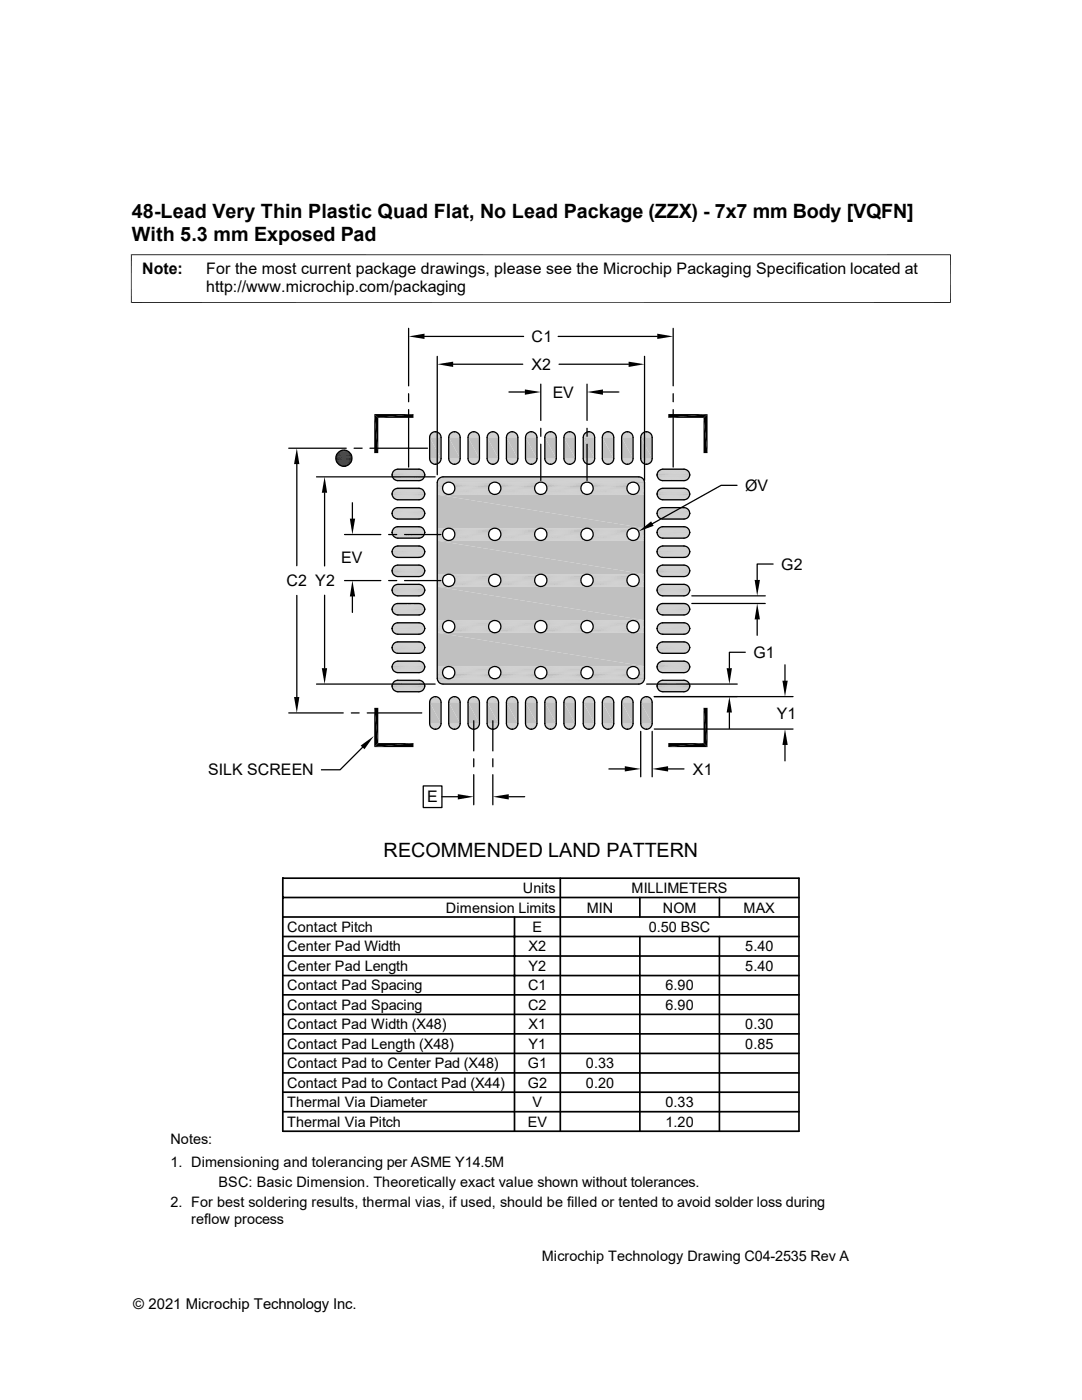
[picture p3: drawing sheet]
<svg xmlns="http://www.w3.org/2000/svg" width="216mm" height="279mm" viewBox="0 0 216 279" stroke-linecap="round" stroke-linejoin="round" font-family="sans-serif">
<defs><g id="words">
<g font-size="3.9">
<text x="26.3" y="43.5">48-Lead Very Thin Plastic Quad Flat, No Lead Package (ZZX) - 7x7 mm Body [VQFN]</text>
<text x="26.3" y="48">With 5.3 mm Exposed Pad</text>
<text x="76.5" y="171.1">RECOMMENDED LAND PATTERN</text>
</g>
<g font-size="3.2">
<text x="28.4" y="54.6">Note:</text>
<text x="41.1" y="54.6">For the most current package drawings, please see the Microchip Packaging Specification located at</text>
<text x="41.1" y="58.3">http://www.microchip.com/packaging</text>
<text x="106.1" y="68.2">C1</text>
<text x="106" y="73.8">X2</text>
<text x="110.3" y="79.4">EV</text>
<text x="148.7" y="98">ØV</text>
<text x="68.1" y="112.4">EV</text>
<text x="155.9" y="113.7">G2</text>
<text x="57.2" y="117">C2 Y2</text>
<text x="150.3" y="131.3">G1</text>
<text x="155" y="143.4">Y1</text>
<text x="41.5" y="154.7">SILK SCREEN</text>
<text x="138.3" y="154.6">X1</text>
<text x="85.2" y="160.1">E</text>
</g>
<text font-size="3" x="26.6" y="261.3">© 2021 Microchip Technology Inc.</text>
<g font-size="2.9">
<text x="104.3" y="178.2">Units</text>
<text x="126" y="178.2">MILLIMETERS</text>
<text x="57.3" y="186">Contact Pitch</text>
<text x="89" y="182.1">Dimension Limits</text>
<text x="106.3" y="186">E</text>
<text x="117.1" y="182.1">MIN</text>
<text x="129.5" y="186">0.50 BSC</text>
<text x="132.2" y="182.1">NOM</text>
<text x="148.4" y="182.1">MAX</text>
<text x="57.3" y="189.9">Center Pad Width</text>
<text x="105.5" y="189.9">X2</text>
<text x="148.7" y="189.9">5.40</text>
<text x="57.3" y="197.7">Contact Pad Spacing</text>
<text x="57.3" y="193.8">Center Pad Length</text>
<text x="105.4" y="197.7">C1</text>
<text x="105.5" y="193.8">Y2</text>
<text x="132.8" y="197.7">6.90</text>
<text x="148.7" y="193.8">5.40</text>
<text x="57.3" y="201.5">Contact Pad Spacing</text>
<text x="105.4" y="201.5">C2</text>
<text x="132.8" y="201.5">6.90</text>
<text x="57.3" y="209.3">Contact Pad Length (X48)</text>
<text x="57.3" y="205.4">Contact Pad Width (X48)</text>
<text x="105.5" y="209.3">Y1</text>
<text x="105.5" y="205.4">X1</text>
<text x="148.7" y="209.3">0.85</text>
<text x="148.7" y="205.4">0.30</text>
<text x="57.3" y="213.2">Contact Pad to Center Pad (X48)</text>
<text x="105.3" y="213.2">G1</text>
<text x="116.9" y="213.2">0.33</text>
<text x="57.3" y="217.1">Contact Pad to Contact Pad (X44)</text>
<text x="57.3" y="221">Thermal Via Diameter</text>
<text x="105.3" y="217.1">G2</text>
<text x="106.3" y="221">V</text>
<text x="116.9" y="217.1">0.20</text>
<text x="132.8" y="221">0.33</text>
<text x="57.3" y="224.8">Thermal Via Pitch</text>
<text x="105.3" y="224.8">EV</text>
<text x="132.8" y="224.8">1.20</text>
<text x="34" y="232.9">1. Dimensioning and tolerancing per ASME Y14.5M</text>
<text x="34" y="228.3">Notes:</text>
<text x="43.6" y="236.9">BSC: Basic Dimension. Theoretically exact value shown without tolerances.</text>
<text x="34" y="240.9">2. For best soldering results, thermal vias, if used, should be filled or tented to avoid solder loss during</text>
<text x="38.1" y="244.3">reflow process</text>
<text x="108.1" y="251.6">Microchip Technology Drawing C04-2535 Rev A</text>
</g>
</g></defs>
<g fill="none" stroke="#c0c0c0" stroke-width=".2">
<path d="M87.2 96h41.4M87.2 96.1h41.4M87.3 95.8h41.2M87.3 95.9h41.3M87.4 95.6h41M87.4 95.7h41.1M87.5 95.5h40.9M87.6 95.5h40.7M87.7 95.4h40.5M87.8 95.3h40.3M88 95.2h39.9M88 95.2h39.8"/>
<path d="M89.7 96.2h8.9M98.8 96.2h9M108 96.2h9M117.2 96.2h9M126.4 96.2h2.2"/>
</g>
<path d="M87.2 96.2h2z" fill="#c0c0c0"/>
<path d="M87.2 96.2h2.2" fill="none" stroke="#c0c0c0" stroke-width=".2"/>
<g fill="#c0c0c0">
<path d="M126.7 96.2l1.9 .1z"/>
<path d="M87.2 96.2l1.8 .1z"/>
<path d="M87.2 96.2h2z"/>
<path d="M126.8 96.3h1.8z"/>
</g>
<path d="M89.9 96.3h8.5M99.1 96.3h8.5M108.3 96.3h8.5M117.5 96.3h8.5" fill="none" stroke="#c0c0c0" stroke-width=".2"/>
<g fill="#c0c0c0">
<path d="M87.2 96.3h1.8z"/>
<path d="M126.9 96.3l1.7 .1h-1.5z"/>
<path d="M126.9 96.3h1.7v.1z"/>
</g>
<path d="M90.1 96.4h8.1M99.3 96.4h8.1M108.5 96.4h8M117.7 96.4h8.1" fill="none" stroke="#c0c0c0" stroke-width=".2"/>
<g fill="#c0c0c0">
<path d="M87.2 96.3l1.6 .1h-1.6z"/>
<path d="M87.2 96.3h1.8l-.2 .1z"/>
<path d="M127.1 96.4l1.5 .2h-1.3z"/>
<path d="M127.1 96.4h1.5v.2z"/>
</g>
<path d="M90.3 96.5h7.7M99.5 96.5h7.7M108.7 96.5h7.7M117.9 96.5h7.7" fill="none" stroke="#c0c0c0" stroke-width=".2"/>
<g fill="#c0c0c0">
<path d="M87.2 96.4l1.4 .2h-1.4z"/>
<path d="M87.2 96.4h1.6l-.2 .2z"/>
<path d="M127.3 96.6l1.3 .2h-1.2z"/>
<path d="M127.3 96.6h1.3v.2z"/>
</g>
<path d="M90.5 96.7h7.3M99.7 96.7h7.3M108.9 96.7h7.3M118.1 96.7h7.3" fill="none" stroke="#c0c0c0" stroke-width=".2"/>
<g fill="#c0c0c0">
<path d="M87.2 96.6l1.3 .2h-1.3z"/>
<path d="M87.2 96.6h1.4l-.1 .2z"/>
<path d="M127.4 96.8l1.2 .2h-1.1z"/>
<path d="M127.4 96.8h1.2v.2z"/>
</g>
<path d="M90.6 96.9h7.1M99.8 96.9h7M109 96.9h7M118.2 96.9h7.1" fill="none" stroke="#c0c0c0" stroke-width=".21"/>
<g fill="#c0c0c0">
<path d="M87.2 96.8l1.1 .2h-1.1z"/>
<path d="M87.2 96.8h1.3l-.2 .2z"/>
<path d="M127.5 97l1.1 .2h-1z"/>
<path d="M127.5 97h1.1v.2z"/>
</g>
<path d="M90.7 97.1h6.8M99.9 97.1h6.9M109.1 97.1h6.9M118.3 97.1h6.8" fill="none" stroke="#c0c0c0" stroke-width=".25"/>
<g fill="#c0c0c0">
<path d="M87.2 97l1.1 .2h-1.1z"/>
<path d="M87.2 97h1.1v.2z"/>
<path d="M127.6 97.2l1 .3h-1z"/>
<path d="M127.6 97.2h1v.3z"/>
</g>
<path d="M90.8 97.3h6.7M100 97.3h6.7M109.2 97.3h6.7M118.4 97.3h6.7" fill="none" stroke="#c0c0c0" stroke-width=".21"/>
<g fill="#c0c0c0">
<path d="M87.2 97.2l1.1 .3h-1.1z"/>
<path d="M87.2 97.2h1.1v.3z"/>
<path d="M127.6 97.5l1 .2h-1z"/>
<path d="M127.6 97.5h1v.2z"/>
</g>
<path d="M90.8 97.6h6.7M100 97.6h6.7M109.2 97.6h6.7M118.4 97.6h6.7" fill="none" stroke="#c0c0c0" stroke-width=".25"/>
<g fill="#c0c0c0">
<path d="M87.2 97.5l1.1 .2h-1.1z"/>
<path d="M87.2 97.5h1.1v.2z"/>
<path d="M127.6 97.7l1 .2h-1.1z"/>
<path d="M127.6 97.7h1v.2z"/>
</g>
<path d="M90.7 97.8h6.8M99.9 97.8h6.9M109.1 97.8h6.9M118.3 97.8h6.8" fill="none" stroke="#c0c0c0" stroke-width=".21"/>
<g fill="#c0c0c0">
<path d="M87.2 97.7l1.1 .2h-1.1z"/>
<path d="M87.2 97.7h1.1v.2z"/>
<path d="M127.5 97.9l1.1 .2h-1.2z"/>
<path d="M127.5 97.9h1.1v.2z"/>
</g>
<path d="M90.6 98h7.1M99.8 98h7M109 98h7M118.2 98h7.1" fill="none" stroke="#c0c0c0" stroke-width=".21"/>
<g fill="#c0c0c0">
<path d="M87.2 97.9l1.3 .2h-1.3z"/>
<path d="M87.2 97.9h1.1l.2 .2z"/>
<path d="M127.4 98.1l1.2 .2h-1.3z"/>
<path d="M127.4 98.1h1.2v.2z"/>
</g>
<path d="M90.5 98.2h7.3M99.7 98.2h7.3M108.9 98.2h7.3M118.1 98.2h7.3" fill="none" stroke="#c0c0c0" stroke-width=".2"/>
<g fill="#c0c0c0">
<path d="M87.2 98.1l1.4 .2h-1.4z"/>
<path d="M87.2 98.1h1.3l.1 .2z"/>
<path d="M127.3 98.3l1.3 .2h-1.5z"/>
<path d="M127.3 98.3h1.3v.2z"/>
</g>
<path d="M90.3 98.4h7.7M99.5 98.4h7.7M108.7 98.4h7.7M117.9 98.4h7.7" fill="none" stroke="#c0c0c0" stroke-width=".2"/>
<g fill="#c0c0c0">
<path d="M87.2 98.3l1.6 .2h-1.6z"/>
<path d="M87.2 98.3h1.4l.2 .2z"/>
<path d="M126.9 98.6l.2-.1 1.5 .1z"/>
<path d="M127.1 98.5h1.5v.1z"/>
</g>
<path d="M90.1 98.5h8.1M99.3 98.5h8.1M108.5 98.5h8M117.7 98.5h8.1" fill="none" stroke="#c0c0c0" stroke-width=".2"/>
<g fill="#c0c0c0">
<path d="M87.2 98.5l1.8 .1h-1.8z"/>
<path d="M87.2 98.5h1.6l.2 .1z"/>
<path d="M126.7 98.7h1.9z"/>
<path d="M126.9 98.6l1.7 .1z"/>
</g>
<path d="M89.9 98.6h8.5M99.1 98.6h8.5M108.3 98.6h8.5M117.5 98.6h8.5" fill="none" stroke="#c0c0c0" stroke-width=".2"/>
<path d="M87.2 98.6l2 .1z" fill="#c0c0c0"/>
<path d="M126.4 98.7h2.2" fill="none" stroke="#c0c0c0" stroke-width=".2"/>
<path d="M126.7 98.7h1.9z" fill="#c0c0c0"/>
<path d="M87.2 98.7h2.2M89.7 98.7h8.9M98.8 98.7h9M108 98.7h9M117.2 98.7h9" fill="none" stroke="#c0c0c0" stroke-width=".2"/>
<g fill="#c0c0c0">
<path d="M87.2 98.7l41.4 6.7h-41.4z"/>
<path d="M87.2 98.7h41.4v6.7z"/>
</g>
<path d="M89.7 105.4h8.9M98.8 105.4h9M108 105.4h9M117.2 105.4h9M126.4 105.4h2.2" fill="none" stroke="#c0c0c0" stroke-width=".2"/>
<path d="M87.2 105.4l2 .1z" fill="#c0c0c0"/>
<path d="M87.2 105.4h2.2" fill="none" stroke="#c0c0c0" stroke-width=".2"/>
<path d="M126.7 105.5h1.9z" fill="#c0c0c0"/>
<path d="M89.9 105.5h8.5M99.1 105.5h8.5M108.3 105.5h8.5M117.5 105.5h8.5" fill="none" stroke="#c0c0c0" stroke-width=".2"/>
<g fill="#c0c0c0">
<path d="M87.2 105.5h1.8z"/>
<path d="M87.2 105.5h2z"/>
<path d="M126.9 105.5l1.7 .1z"/>
</g>
<path d="M90.1 105.6h8.1M99.3 105.6h8.1M108.5 105.6h8M117.7 105.6h8.1" fill="none" stroke="#c0c0c0" stroke-width=".2"/>
<g fill="#c0c0c0">
<path d="M87.2 105.5l1.6 .1z"/>
<path d="M87.2 105.5h1.8z"/>
<path d="M127.1 105.6l1.5 .2h-1.3z"/>
<path d="M127.1 105.6h1.5v.2z"/>
</g>
<path d="M90.3 105.7h7.7M99.5 105.7h7.7M108.7 105.7h7.7M117.9 105.7h7.7" fill="none" stroke="#c0c0c0" stroke-width=".2"/>
<g fill="#c0c0c0">
<path d="M87.2 105.6l1.4 .2h-1.4z"/>
<path d="M87.2 105.6h1.6l-.2 .2z"/>
<path d="M127.3 105.8l1.3 .2h-1.2z"/>
<path d="M127.3 105.8h1.3v.2z"/>
</g>
<path d="M90.5 105.9h7.3M99.7 105.9h7.3M108.9 105.9h7.3M118.1 105.9h7.3" fill="none" stroke="#c0c0c0" stroke-width=".21"/>
<g fill="#c0c0c0">
<path d="M87.2 105.8l1.3 .2h-1.3z"/>
<path d="M87.2 105.8h1.4l-.1 .2z"/>
<path d="M127.4 106l1.2 .2h-1.1z"/>
<path d="M127.4 106h1.2v.2z"/>
</g>
<path d="M90.6 106.1h7.1M99.8 106.1h7M109 106.1h7M118.2 106.1h7.1" fill="none" stroke="#c0c0c0" stroke-width=".21"/>
<g fill="#c0c0c0">
<path d="M87.2 106l1.1 .2h-1.1z"/>
<path d="M87.2 106h1.3l-.2 .2z"/>
<path d="M127.5 106.2l1.1 .2h-1z"/>
<path d="M127.5 106.2h1.1v.2z"/>
</g>
<path d="M90.7 106.3h6.8M99.9 106.3h6.9M109.1 106.3h6.9M118.3 106.3h6.8" fill="none" stroke="#c0c0c0" stroke-width=".21"/>
<g fill="#c0c0c0">
<path d="M87.2 106.2l1.1 .2h-1.1z"/>
<path d="M87.2 106.2h1.1v.2z"/>
<path d="M127.6 106.4l1 .2h-1z"/>
<path d="M127.6 106.4h1v.2z"/>
</g>
<path d="M90.8 106.5h6.7M100 106.5h6.7M109.2 106.5h6.7M118.4 106.5h6.7" fill="none" stroke="#c0c0c0" stroke-width=".21"/>
<g fill="#c0c0c0">
<path d="M87.2 106.4l1.1 .2h-1.1z"/>
<path d="M87.2 106.4h1.1v.2z"/>
<path d="M127.6 106.6l1 .3h-1z"/>
<path d="M127.6 106.6h1v.3z"/>
</g>
<path d="M90.8 106.8h6.7M100 106.8h6.7M109.2 106.8h6.7M118.4 106.8h6.7" fill="none" stroke="#c0c0c0" stroke-width=".25"/>
<g fill="#c0c0c0">
<path d="M87.2 106.6l1.1 .3h-1.1z"/>
<path d="M87.2 106.6h1.1v.3z"/>
<path d="M127.6 106.9l1 .2h-1.1z"/>
<path d="M127.6 106.9h1v.2z"/>
</g>
<path d="M90.7 107h6.8M99.9 107h6.9M109.1 107h6.9M118.3 107h6.8" fill="none" stroke="#c0c0c0" stroke-width=".21"/>
<g fill="#c0c0c0">
<path d="M87.2 106.9l1.1 .2h-1.1z"/>
<path d="M87.2 106.9h1.1v.2z"/>
<path d="M127.5 107.1l1.1 .2h-1.2z"/>
<path d="M127.5 107.1h1.1v.2z"/>
</g>
<path d="M90.6 107.2h7.1M99.8 107.2h7M109 107.2h7M118.2 107.2h7.1" fill="none" stroke="#c0c0c0" stroke-width=".21"/>
<g fill="#c0c0c0">
<path d="M87.2 107.1l1.3 .2h-1.3z"/>
<path d="M87.2 107.1h1.1l.2 .2z"/>
<path d="M127.4 107.3l1.2 .2h-1.3z"/>
<path d="M127.4 107.3h1.2v.2z"/>
</g>
<path d="M90.5 107.4h7.3M99.7 107.4h7.3M108.9 107.4h7.3M118.1 107.4h7.3" fill="none" stroke="#c0c0c0" stroke-width=".2"/>
<g fill="#c0c0c0">
<path d="M87.2 107.3l1.4 .2h-1.4z"/>
<path d="M87.2 107.3h1.3l.1 .2z"/>
<path d="M127.3 107.5l1.3 .2h-1.5z"/>
<path d="M127.3 107.5h1.3v.2z"/>
</g>
<path d="M90.3 107.6h7.7M99.5 107.6h7.7M108.7 107.6h7.7M117.9 107.6h7.7" fill="none" stroke="#c0c0c0" stroke-width=".2"/>
<g fill="#c0c0c0">
<path d="M87.2 107.5l1.6 .2h-1.6z"/>
<path d="M87.2 107.5h1.4l.2 .2z"/>
<path d="M126.9 107.8l.2-.1 1.5 .1z"/>
<path d="M127.1 107.7h1.5v.1z"/>
</g>
<path d="M90.1 107.7h8.1M99.3 107.7h8.1M108.5 107.7h8M117.7 107.7h8.1" fill="none" stroke="#c0c0c0" stroke-width=".2"/>
<g fill="#c0c0c0">
<path d="M87.2 107.7l1.8 .1h-1.8z"/>
<path d="M87.2 107.7h1.6l.2 .1z"/>
<path d="M126.7 107.9h1.9z"/>
<path d="M126.9 107.8l1.7 .1z"/>
</g>
<path d="M89.9 107.8h8.5M99.1 107.8h8.5M108.3 107.8h8.5M117.5 107.8h8.5" fill="none" stroke="#c0c0c0" stroke-width=".2"/>
<path d="M87.2 107.8l2 .1z" fill="#c0c0c0"/>
<path d="M126.4 107.9h2.2" fill="none" stroke="#c0c0c0" stroke-width=".2"/>
<path d="M126.7 107.9h1.9z" fill="#c0c0c0"/>
<path d="M87.2 107.9h2.2M89.7 107.9h8.9M98.8 107.9h9M108 107.9h9M117.2 107.9h9" fill="none" stroke="#c0c0c0" stroke-width=".2"/>
<g fill="#c0c0c0">
<path d="M87.2 107.9l41.4 6.7h-41.4z"/>
<path d="M87.2 107.9h41.4v6.7z"/>
</g>
<path d="M89.7 114.6h8.9M98.8 114.6h9M108 114.6h9M117.2 114.6h9M126.4 114.6h2.2" fill="none" stroke="#c0c0c0" stroke-width=".2"/>
<path d="M87.2 114.6h2z" fill="#c0c0c0"/>
<path d="M87.2 114.6h2.2" fill="none" stroke="#c0c0c0" stroke-width=".2"/>
<path d="M126.7 114.6l1.9 .1z" fill="#c0c0c0"/>
<path d="M89.9 114.7h8.5M99.1 114.7h8.5M108.3 114.7h8.5M117.5 114.7h8.5" fill="none" stroke="#c0c0c0" stroke-width=".2"/>
<g fill="#c0c0c0">
<path d="M87.2 114.6l1.8 .1z"/>
<path d="M87.2 114.6h2z"/>
<path d="M126.9 114.7l1.7 .2h-1.5z"/>
<path d="M126.9 114.7h1.7v.2z"/>
</g>
<path d="M90.1 114.8h8.1M99.3 114.8h8.1M108.5 114.8h8M117.7 114.8h8.1" fill="none" stroke="#c0c0c0" stroke-width=".2"/>
<g fill="#c0c0c0">
<path d="M87.2 114.7l1.6 .2h-1.6z"/>
<path d="M87.2 114.7h1.8l-.2 .2z"/>
<path d="M127.1 114.9l1.5 .1h-1.3z"/>
<path d="M127.1 114.9h1.5v.1z"/>
</g>
<path d="M90.3 114.9h7.7M99.5 114.9h7.7M108.7 114.9h7.7M117.9 114.9h7.7" fill="none" stroke="#c0c0c0" stroke-width=".2"/>
<g fill="#c0c0c0">
<path d="M87.2 114.9l1.4 .1h-1.4z"/>
<path d="M87.2 114.9h1.6l-.2 .1z"/>
<path d="M127.3 115l1.3 .2h-1.2z"/>
<path d="M127.3 115h1.3v.2z"/>
</g>
<path d="M90.5 115.1h7.3M99.7 115.1h7.3M108.9 115.1h7.3M118.1 115.1h7.3" fill="none" stroke="#c0c0c0" stroke-width=".21"/>
<g fill="#c0c0c0">
<path d="M87.2 115l1.3 .2h-1.3z"/>
<path d="M87.2 115h1.4l-.1 .2z"/>
<path d="M127.4 115.2l1.2 .2h-1.1z"/>
<path d="M127.4 115.2h1.2v.2z"/>
</g>
<path d="M90.6 115.3h7.1M99.8 115.3h7M109 115.3h7M118.2 115.3h7.1" fill="none" stroke="#c0c0c0" stroke-width=".21"/>
<g fill="#c0c0c0">
<path d="M87.2 115.2l1.1 .2h-1.1z"/>
<path d="M87.2 115.2h1.3l-.2 .2z"/>
<path d="M127.5 115.4l1.1 .2h-1z"/>
<path d="M127.5 115.4h1.1v.2z"/>
</g>
<path d="M90.7 115.5h6.8M99.9 115.5h6.9M109.1 115.5h6.9M118.3 115.5h6.8" fill="none" stroke="#c0c0c0" stroke-width=".21"/>
<g fill="#c0c0c0">
<path d="M87.2 115.4l1.1 .2h-1.1z"/>
<path d="M87.2 115.4h1.1v.2z"/>
<path d="M127.6 115.6l1 .2h-1z"/>
<path d="M127.6 115.6h1v.2z"/>
</g>
<path d="M90.8 115.7h6.7M100 115.7h6.7M109.2 115.7h6.7M118.4 115.7h6.7" fill="none" stroke="#c0c0c0" stroke-width=".21"/>
<g fill="#c0c0c0">
<path d="M87.2 115.6l1.1 .2h-1.1z"/>
<path d="M87.2 115.6h1.1v.2z"/>
<path d="M127.6 115.8l1 .3h-1z"/>
<path d="M127.6 115.8h1v.3z"/>
</g>
<path d="M90.8 116h6.7M100 116h6.7M109.2 116h6.7M118.4 116h6.7" fill="none" stroke="#c0c0c0" stroke-width=".25"/>
<g fill="#c0c0c0">
<path d="M87.2 115.8l1.1 .3h-1.1z"/>
<path d="M87.2 115.8h1.1v.3z"/>
<path d="M127.6 116.1l1 .2h-1.1z"/>
<path d="M127.6 116.1h1v.2z"/>
</g>
<path d="M90.7 116.2h6.8M99.9 116.2h6.9M109.1 116.2h6.9M118.3 116.2h6.8" fill="none" stroke="#c0c0c0" stroke-width=".21"/>
<g fill="#c0c0c0">
<path d="M87.2 116.1l1.1 .2h-1.1z"/>
<path d="M87.2 116.1h1.1v.2z"/>
<path d="M127.5 116.3l1.1 .2h-1.2z"/>
<path d="M127.5 116.3h1.1v.2z"/>
</g>
<path d="M90.6 116.4h7.1M99.8 116.4h7M109 116.4h7M118.2 116.4h7.1" fill="none" stroke="#c0c0c0" stroke-width=".21"/>
<g fill="#c0c0c0">
<path d="M87.2 116.3l1.3 .2h-1.3z"/>
<path d="M87.2 116.3h1.1l.2 .2z"/>
<path d="M127.4 116.5l1.2 .2h-1.3z"/>
<path d="M127.4 116.5h1.2v.2z"/>
</g>
<path d="M90.5 116.6h7.3M99.7 116.6h7.3M108.9 116.6h7.3M118.1 116.6h7.3" fill="none" stroke="#c0c0c0" stroke-width=".21"/>
<g fill="#c0c0c0">
<path d="M87.2 116.5l1.4 .2h-1.4z"/>
<path d="M87.2 116.5h1.3l.1 .2z"/>
<path d="M127.1 116.8l.2-.1 1.3 .1z"/>
<path d="M127.3 116.7h1.3v.1z"/>
</g>
<path d="M90.3 116.8h7.7M99.5 116.8h7.7M108.7 116.8h7.7M117.9 116.8h7.7" fill="none" stroke="#c0c0c0" stroke-width=".2"/>
<g fill="#c0c0c0">
<path d="M87.2 116.7l1.6 .1h-1.6z"/>
<path d="M87.2 116.7h1.4l.2 .1z"/>
<path d="M126.9 117l.2-.2 1.5 .2z"/>
<path d="M127.1 116.8h1.5v.2z"/>
</g>
<path d="M90.1 116.9h8.1M99.3 116.9h8.1M108.5 116.9h8M117.7 116.9h8.1" fill="none" stroke="#c0c0c0" stroke-width=".2"/>
<g fill="#c0c0c0">
<path d="M87.2 116.8l1.8 .2h-1.8z"/>
<path d="M87.2 116.8h1.6l.2 .2z"/>
<path d="M126.7 117.1h1.9z"/>
<path d="M126.9 117l1.7 .1z"/>
</g>
<path d="M89.9 117h8.5M99.1 117h8.5M108.3 117h8.5M117.5 117h8.5" fill="none" stroke="#c0c0c0" stroke-width=".2"/>
<path d="M87.2 117l2 .1z" fill="#c0c0c0"/>
<path d="M126.4 117.1h2.2" fill="none" stroke="#c0c0c0" stroke-width=".2"/>
<path d="M126.7 117.1h1.9z" fill="#c0c0c0"/>
<path d="M87.2 117.1h2.2M89.7 117.1h8.9M98.8 117.1h9M108 117.1h9M117.2 117.1h9" fill="none" stroke="#c0c0c0" stroke-width=".2"/>
<g fill="#c0c0c0">
<path d="M87.2 117.1l41.4 6.7h-41.4z"/>
<path d="M87.2 117.1h41.4v6.7z"/>
</g>
<path d="M89.7 123.8h8.9M98.8 123.8h9M108 123.8h9M117.2 123.8h9M126.4 123.8h2.2" fill="none" stroke="#c0c0c0" stroke-width=".2"/>
<path d="M87.2 123.8h2z" fill="#c0c0c0"/>
<path d="M87.2 123.8h2.2" fill="none" stroke="#c0c0c0" stroke-width=".2"/>
<path d="M126.7 123.8l1.9 .1z" fill="#c0c0c0"/>
<path d="M89.9 123.9h8.5M99.1 123.9h8.5M108.3 123.9h8.5M117.5 123.9h8.5" fill="none" stroke="#c0c0c0" stroke-width=".2"/>
<g fill="#c0c0c0">
<path d="M87.2 123.8l1.8 .1z"/>
<path d="M87.2 123.8h2z"/>
<path d="M126.9 123.9l1.7 .1h-1.5z"/>
<path d="M126.9 123.9h1.7v.1z"/>
</g>
<path d="M90.1 124h8.1M99.3 124h8.1M108.5 124h8M117.7 124h8.1" fill="none" stroke="#c0c0c0" stroke-width=".2"/>
<g fill="#c0c0c0">
<path d="M87.2 123.9l1.6 .1h-1.6z"/>
<path d="M87.2 123.9h1.8l-.2 .1z"/>
<path d="M127.1 124l1.5 .2h-1.3z"/>
<path d="M127.1 124h1.5v.2z"/>
</g>
<path d="M90.3 124.1h7.7M99.5 124.1h7.7M108.7 124.1h7.7M117.9 124.1h7.7" fill="none" stroke="#c0c0c0" stroke-width=".2"/>
<g fill="#c0c0c0">
<path d="M87.2 124l1.4 .2h-1.4z"/>
<path d="M87.2 124h1.6l-.2 .2z"/>
<path d="M127.3 124.2l1.3 .2h-1.2z"/>
<path d="M127.3 124.2h1.3v.2z"/>
</g>
<path d="M90.5 124.3h7.3M99.7 124.3h7.3M108.9 124.3h7.3M118.1 124.3h7.3" fill="none" stroke="#c0c0c0" stroke-width=".2"/>
<g fill="#c0c0c0">
<path d="M87.2 124.2l1.3 .2h-1.3z"/>
<path d="M87.2 124.2h1.4l-.1 .2z"/>
<path d="M127.4 124.4l1.2 .2h-1.1z"/>
<path d="M127.4 124.4h1.2v.2z"/>
</g>
<path d="M90.6 124.5h7.1M99.8 124.5h7M109 124.5h7M118.2 124.5h7.1" fill="none" stroke="#c0c0c0" stroke-width=".21"/>
<g fill="#c0c0c0">
<path d="M87.2 124.4l1.1 .2h-1.1z"/>
<path d="M87.2 124.4h1.3l-.2 .2z"/>
<path d="M127.5 124.6l1.1 .2h-1z"/>
<path d="M127.5 124.6h1.1v.2z"/>
</g>
<path d="M90.7 124.7h6.8M99.9 124.7h6.9M109.1 124.7h6.9M118.3 124.7h6.8" fill="none" stroke="#c0c0c0" stroke-width=".21"/>
<g fill="#c0c0c0">
<path d="M87.2 124.6l1.1 .2h-1.1z"/>
<path d="M87.2 124.6h1.1v.2z"/>
<path d="M127.6 124.8l1 .3h-1z"/>
<path d="M127.6 124.8h1v.3z"/>
</g>
<path d="M90.8 124.9h6.7M100 124.9h6.7M109.2 124.9h6.7M118.4 124.9h6.7" fill="none" stroke="#c0c0c0" stroke-width=".25"/>
<g fill="#c0c0c0">
<path d="M87.2 124.8l1.1 .3h-1.1z"/>
<path d="M87.2 124.8h1.1v.3z"/>
<path d="M127.6 125.1l1 .2h-1z"/>
<path d="M127.6 125.1h1v.2z"/>
</g>
<path d="M90.8 125.2h6.7M100 125.2h6.7M109.2 125.2h6.7M118.4 125.2h6.7" fill="none" stroke="#c0c0c0" stroke-width=".21"/>
<g fill="#c0c0c0">
<path d="M87.2 125.1l1.1 .2h-1.1z"/>
<path d="M87.2 125.1h1.1v.2z"/>
<path d="M127.6 125.3l1 .2h-1.1z"/>
<path d="M127.6 125.3h1v.2z"/>
</g>
<path d="M90.7 125.4h6.8M99.9 125.4h6.9M109.1 125.4h6.9M118.3 125.4h6.8" fill="none" stroke="#c0c0c0" stroke-width=".21"/>
<g fill="#c0c0c0">
<path d="M87.2 125.3l1.1 .2h-1.1z"/>
<path d="M87.2 125.3h1.1v.2z"/>
<path d="M127.5 125.5l1.1 .2h-1.2z"/>
<path d="M127.5 125.5h1.1v.2z"/>
</g>
<path d="M90.6 125.6h7.1M99.8 125.6h7M109 125.6h7M118.2 125.6h7.1" fill="none" stroke="#c0c0c0" stroke-width=".21"/>
<g fill="#c0c0c0">
<path d="M87.2 125.5l1.3 .2h-1.3z"/>
<path d="M87.2 125.5h1.1l.2 .2z"/>
<path d="M127.4 125.7l1.2 .2h-1.3z"/>
<path d="M127.4 125.7h1.2v.2z"/>
</g>
<path d="M90.5 125.8h7.3M99.7 125.8h7.3M108.9 125.8h7.3M118.1 125.8h7.3" fill="none" stroke="#c0c0c0" stroke-width=".21"/>
<g fill="#c0c0c0">
<path d="M87.2 125.7l1.4 .2h-1.4z"/>
<path d="M87.2 125.7h1.3l.1 .2z"/>
<path d="M127.3 125.9l1.3 .2h-1.5z"/>
<path d="M127.3 125.9h1.3v.2z"/>
</g>
<path d="M90.3 126h7.7M99.5 126h7.7M108.7 126h7.7M117.9 126h7.7" fill="none" stroke="#c0c0c0" stroke-width=".2"/>
<g fill="#c0c0c0">
<path d="M87.2 125.9l1.6 .2h-1.6z"/>
<path d="M87.2 125.9h1.4l.2 .2z"/>
<path d="M126.9 126.2h1.7z"/>
<path d="M127.1 126.1l1.5 .1z"/>
</g>
<path d="M90.1 126.1h8.1M99.3 126.1h8.1M108.5 126.1h8M117.7 126.1h8.1" fill="none" stroke="#c0c0c0" stroke-width=".2"/>
<g fill="#c0c0c0">
<path d="M87.2 126.1l1.8 .1z"/>
<path d="M126.7 126.2h1.9z"/>
<path d="M126.9 126.2h1.7z"/>
</g>
<path d="M89.9 126.2h8.5M99.1 126.2h8.5M108.3 126.2h8.5M117.5 126.2h8.5" fill="none" stroke="#c0c0c0" stroke-width=".2"/>
<path d="M87.2 126.2h2z" fill="#c0c0c0"/>
<path d="M126.4 126.3h2.2" fill="none" stroke="#c0c0c0" stroke-width=".2"/>
<path d="M126.7 126.2l1.9 .1z" fill="#c0c0c0"/>
<path d="M87.2 126.3h2.2M89.7 126.3h8.9M98.8 126.3h9M108 126.3h9M117.2 126.3h9" fill="none" stroke="#c0c0c0" stroke-width=".2"/>
<g fill="#c0c0c0">
<path d="M87.2 126.3l41.4 6.7h-41.4z"/>
<path d="M87.2 126.3h41.4v6.7z"/>
</g>
<path d="M89.7 133h8.9M98.8 133h9M108 133h9M117.2 133h9M126.4 133h2.2" fill="none" stroke="#c0c0c0" stroke-width=".2"/>
<path d="M87.2 133h2z" fill="#c0c0c0"/>
<path d="M87.2 133h2.2" fill="none" stroke="#c0c0c0" stroke-width=".2"/>
<path d="M126.7 133l1.9 .1z" fill="#c0c0c0"/>
<path d="M89.9 133.1h8.5M99.1 133.1h8.5M108.3 133.1h8.5M117.5 133.1h8.5" fill="none" stroke="#c0c0c0" stroke-width=".2"/>
<g fill="#c0c0c0">
<path d="M87.2 133l1.8 .1z"/>
<path d="M87.2 133h2z"/>
<path d="M126.9 133.1l1.7 .1h-1.5z"/>
<path d="M126.9 133.1h1.7v.1z"/>
</g>
<path d="M90.1 133.2h8.1M99.3 133.2h8.1M108.5 133.2h8M117.7 133.2h8.1" fill="none" stroke="#c0c0c0" stroke-width=".2"/>
<g fill="#c0c0c0">
<path d="M87.2 133.1l1.6 .1h-1.6z"/>
<path d="M87.2 133.1h1.8l-.2 .1z"/>
<path d="M127.1 133.2l1.5 .2h-1.3z"/>
<path d="M127.1 133.2h1.5v.2z"/>
</g>
<path d="M90.3 133.3h7.7M99.5 133.3h7.7M108.7 133.3h7.7M117.9 133.3h7.7" fill="none" stroke="#c0c0c0" stroke-width=".2"/>
<g fill="#c0c0c0">
<path d="M87.2 133.2l1.4 .2h-1.4z"/>
<path d="M87.2 133.2h1.6l-.2 .2z"/>
<path d="M127.3 133.4l1.3 .2h-1.2z"/>
<path d="M127.3 133.4h1.3v.2z"/>
</g>
<path d="M90.5 133.5h7.3M99.7 133.5h7.3M108.9 133.5h7.3M118.1 133.5h7.3" fill="none" stroke="#c0c0c0" stroke-width=".2"/>
<g fill="#c0c0c0">
<path d="M87.2 133.4l1.3 .2h-1.3z"/>
<path d="M87.2 133.4h1.4l-.1 .2z"/>
<path d="M127.4 133.6l1.2 .2h-1.1z"/>
<path d="M127.4 133.6h1.2v.2z"/>
</g>
<path d="M90.6 133.7h7.1M99.8 133.7h7M109 133.7h7M118.2 133.7h7.1" fill="none" stroke="#c0c0c0" stroke-width=".21"/>
<g fill="#c0c0c0">
<path d="M87.2 133.6l1.1 .2h-1.1z"/>
<path d="M87.2 133.6h1.3l-.2 .2z"/>
<path d="M127.5 133.8l1.1 .2h-1z"/>
<path d="M127.5 133.8h1.1v.2z"/>
</g>
<path d="M90.7 133.9h6.8M99.9 133.9h6.9M109.1 133.9h6.9M118.3 133.9h6.8" fill="none" stroke="#c0c0c0" stroke-width=".21"/>
<g fill="#c0c0c0">
<path d="M87.2 133.8l1.1 .2h-1.1z"/>
<path d="M87.2 133.8h1.1v.2z"/>
<path d="M127.6 134l1 .2h-1z"/>
<path d="M127.6 134h1v.2z"/>
</g>
<path d="M90.8 134.1h6.7M100 134.1h6.7M109.2 134.1h6.7M118.4 134.1h6.7" fill="none" stroke="#c0c0c0" stroke-width=".25"/>
<g fill="#c0c0c0">
<path d="M87.2 134l1.1 .2h-1.1z"/>
<path d="M87.2 134h1.1v.2z"/>
<path d="M127.6 134.2l1 .3h-1z"/>
<path d="M127.6 134.2h1v.3z"/>
</g>
<path d="M90.8 134.3h6.7M100 134.3h6.7M109.2 134.3h6.7M118.4 134.3h6.7" fill="none" stroke="#c0c0c0" stroke-width=".21"/>
<g fill="#c0c0c0">
<path d="M87.2 134.2l1.1 .3h-1.1z"/>
<path d="M87.2 134.2h1.1v.3z"/>
<path d="M127.6 134.5l1 .2h-1.1z"/>
<path d="M127.6 134.5h1v.2z"/>
</g>
<path d="M90.7 134.6h6.8M99.9 134.6h6.9M109.1 134.6h6.9M118.3 134.6h6.8" fill="none" stroke="#c0c0c0" stroke-width=".25"/>
<g fill="#c0c0c0">
<path d="M87.2 134.5l1.1 .2h-1.1z"/>
<path d="M87.2 134.5h1.1v.2z"/>
<path d="M127.5 134.7l1.1 .2h-1.2z"/>
<path d="M127.5 134.7h1.1v.2z"/>
</g>
<path d="M90.6 134.8h7.1M99.8 134.8h7M109 134.8h7M118.2 134.8h7.1" fill="none" stroke="#c0c0c0" stroke-width=".21"/>
<g fill="#c0c0c0">
<path d="M87.2 134.7l1.3 .2h-1.3z"/>
<path d="M87.2 134.7h1.1l.2 .2z"/>
<path d="M127.4 134.9l1.2 .2h-1.3z"/>
<path d="M127.4 134.9h1.2v.2z"/>
</g>
<path d="M90.5 135h7.3M99.7 135h7.3M108.9 135h7.3M118.1 135h7.3" fill="none" stroke="#c0c0c0" stroke-width=".2"/>
<g fill="#c0c0c0">
<path d="M87.2 134.9l1.4 .2h-1.4z"/>
<path d="M87.2 134.9h1.3l.1 .2z"/>
<path d="M127.3 135.1l1.3 .2h-1.5z"/>
<path d="M127.3 135.1h1.3v.2z"/>
</g>
<path d="M90.3 135.2h7.7M99.5 135.2h7.7M108.7 135.2h7.7M117.9 135.2h7.7" fill="none" stroke="#c0c0c0" stroke-width=".2"/>
<g fill="#c0c0c0">
<path d="M87.2 135.1l1.6 .2h-1.6z"/>
<path d="M87.2 135.1h1.4l.2 .2z"/>
<path d="M126.9 135.4l.2-.1 1.5 .1z"/>
<path d="M127.1 135.3h1.5v.1z"/>
</g>
<path d="M90.1 135.3h8.1M99.3 135.3h8.1M108.5 135.3h8M117.7 135.3h8.1" fill="none" stroke="#c0c0c0" stroke-width=".2"/>
<g fill="#c0c0c0">
<path d="M87.2 135.3l1.8 .1h-1.8z"/>
<path d="M87.2 135.3h1.6l.2 .1z"/>
<path d="M126.8 135.4h1.8z"/>
<path d="M126.9 135.4h1.7z"/>
<path d="M87.2 135.4h1.8z"/>
<path d="M126.7 135.5h1.9z"/>
<path d="M126.8 135.4l1.8 .1z"/>
</g>
<path d="M89.9 135.4h8.5M99.1 135.4h8.5M108.3 135.4h8.5M117.5 135.4h8.5" fill="none" stroke="#c0c0c0" stroke-width=".2"/>
<path d="M87.2 135.4l2 .1z" fill="#c0c0c0"/>
<path d="M126.4 135.5h2.2" fill="none" stroke="#c0c0c0" stroke-width=".2"/>
<path d="M126.7 135.5h1.9z" fill="#c0c0c0"/>
<g fill="none" stroke="#c0c0c0" stroke-width=".2">
<path d="M87.2 135.5h2.2M87.2 135.6h41.4M87.2 135.7h41.4M87.4 136.1h41.1M87.5 136.2h40.9M87.6 136.3h40.6M87.8 136.4h40.3M88 136.5h39.8M88.2 136.5h39.5M89.7 135.5h8.9M98.8 135.5h9M108 135.5h9"/>
<path d="M117.2 135.5h9"/>
</g>
<path d="M87.3 135.9h41.3" fill="none" stroke="#c0c0c0" stroke-width=".21"/>
<g fill="#c0c0c0">
<path d="M86.7 86.2h.3z"/>
<path d="M90.5 86.2h.4z"/>
<path d="M94.3 86.2h.4z"/>
<path d="M98.2 86.2h.4z"/>
<path d="M102 86.2h.4z"/>
<path d="M105.8 86.2h.4z"/>
<path d="M109.6 86.2h.4z"/>
<path d="M113.5 86.2h.4z"/>
<path d="M117.3 86.2h.4z"/>
<path d="M121.2 86.2h.3z"/>
<path d="M125 86.2h.3z"/>
<path d="M128.8 86.2h.4z"/>
<path d="M128.6 86.2h.8z"/>
<path d="M128.8 86.2h.6z"/>
<path d="M124.8 86.2h.8z"/>
<path d="M125 86.2h.6z"/>
<path d="M120.9 86.2h.9z"/>
<path d="M121.2 86.2h.6z"/>
<path d="M117.1 86.2h.8z"/>
<path d="M117.3 86.2h.6z"/>
<path d="M113.3 86.2h.8z"/>
<path d="M113.5 86.2h.6z"/>
<path d="M109.4 86.2h.8z"/>
<path d="M109.6 86.2h.6z"/>
<path d="M105.6 86.2h.8z"/>
<path d="M105.8 86.2h.6z"/>
<path d="M101.8 86.2h.8z"/>
<path d="M102 86.2h.6z"/>
<path d="M98 86.2h.8z"/>
<path d="M98.2 86.2h.6z"/>
<path d="M94.1 86.2h.8z"/>
<path d="M94.3 86.2h.6z"/>
<path d="M90.3 86.2h.8z"/>
<path d="M90.5 86.2h.6z"/>
<path d="M86.4 86.2h.8z"/>
<path d="M86.7 86.2h.5z"/>
<path d="M128.4 86.3h1.2z"/>
<path d="M128.6 86.2l1 .1z"/>
<path d="M124.6 86.3h1.1z"/>
<path d="M124.8 86.2l.9 .1z"/>
<path d="M120.8 86.3h1.1z"/>
<path d="M120.9 86.2l1 .1z"/>
<path d="M116.9 86.3h1.2z"/>
<path d="M117.1 86.2l1 .1z"/>
<path d="M113.1 86.3h1.2z"/>
<path d="M113.3 86.2l1 .1z"/>
<path d="M109.3 86.3h1.1z"/>
<path d="M109.4 86.2l1 .1z"/>
<path d="M105.5 86.3h1.1z"/>
<path d="M105.6 86.2l1 .1z"/>
<path d="M101.6 86.3h1.1z"/>
<path d="M101.8 86.2l.9 .1z"/>
<path d="M97.8 86.3h1.1z"/>
<path d="M98 86.2l.9 .1z"/>
<path d="M93.9 86.3h1.2z"/>
<path d="M94.1 86.2l1 .1z"/>
<path d="M90.1 86.3h1.2z"/>
<path d="M90.3 86.2l1 .1z"/>
<path d="M86.3 86.3h1.1z"/>
<path d="M86.4 86.2l1 .1z"/>
<path d="M128.3 86.4h1.5z"/>
<path d="M128.4 86.3l1.4 .1z"/>
<path d="M124.4 86.4h1.5z"/>
<path d="M124.6 86.3l1.3 .1z"/>
<path d="M120.6 86.4h1.5z"/>
<path d="M120.8 86.3l1.3 .1z"/>
<path d="M116.8 86.4h1.4z"/>
<path d="M116.9 86.3l1.3 .1z"/>
<path d="M112.9 86.4h1.5z"/>
<path d="M113.1 86.3l1.3 .1z"/>
<path d="M109.1 86.4h1.5z"/>
<path d="M109.3 86.3l1.3 .1z"/>
<path d="M105.3 86.4h1.5z"/>
<path d="M105.5 86.3l1.3 .1z"/>
<path d="M101.4 86.4h1.5z"/>
<path d="M101.6 86.3l1.3 .1z"/>
<path d="M97.6 86.4h1.5z"/>
<path d="M97.8 86.3l1.3 .1z"/>
<path d="M93.8 86.4h1.4z"/>
<path d="M93.9 86.3l1.3 .1z"/>
<path d="M90 86.4h1.4z"/>
<path d="M90.1 86.3l1.3 .1z"/>
<path d="M86.1 86.4h1.5z"/>
<path d="M86.3 86.3l1.3 .1z"/>
<path d="M128.3 86.4l1.6 .2h-1.8z"/>
<path d="M128.3 86.4h1.5l.1 .2z"/>
<path d="M124.4 86.4l1.7 .2h-1.8z"/>
<path d="M124.4 86.4h1.5l.2 .2z"/>
<path d="M120.6 86.4l1.6 .2h-1.8z"/>
<path d="M120.6 86.4h1.5l.1 .2z"/>
<path d="M116.8 86.4l1.6 .2h-1.8z"/>
<path d="M116.8 86.4h1.4l.2 .2z"/>
<path d="M112.9 86.4l1.7 .2h-1.8z"/>
<path d="M112.9 86.4h1.5l.2 .2z"/>
<path d="M109.1 86.4l1.6 .2h-1.7z"/>
<path d="M109.1 86.4h1.5l.1 .2z"/>
<path d="M105.3 86.4l1.6 .2h-1.8z"/>
<path d="M105.3 86.4h1.5l.1 .2z"/>
<path d="M101.4 86.4l1.7 .2h-1.8z"/>
<path d="M101.4 86.4h1.5l.2 .2z"/>
<path d="M97.6 86.4l1.6 .2h-1.7z"/>
<path d="M97.6 86.4h1.5l.1 .2z"/>
<path d="M93.8 86.4l1.6 .2h-1.8z"/>
<path d="M93.8 86.4h1.4l.2 .2z"/>
<path d="M90 86.4l1.6 .2h-1.8z"/>
<path d="M90 86.4h1.4l.2 .2z"/>
<path d="M86.1 86.4l1.7 .2h-1.8z"/>
<path d="M86.1 86.4h1.5l.2 .2z"/>
<path d="M128.1 86.6l1.9 .1h-2z"/>
<path d="M128.1 86.6h1.8l.1 .1z"/>
<path d="M124.3 86.6l1.9 .1h-2z"/>
<path d="M124.3 86.6h1.8l.1 .1z"/>
<path d="M120.4 86.6l1.9 .1h-1.9z"/>
<path d="M120.4 86.6h1.8l.1 .1z"/>
<path d="M116.6 86.6l1.9 .1h-2z"/>
<path d="M116.6 86.6h1.8l.1 .1z"/>
<path d="M112.8 86.6l1.9 .1h-2z"/>
<path d="M112.8 86.6h1.8l.1 .1z"/>
<path d="M109 86.6l1.8 .1h-2z"/>
<path d="M109 86.6h1.7l.1 .1z"/>
<path d="M105.1 86.6l1.9 .1h-2z"/>
<path d="M105.1 86.6h1.8l.1 .1z"/>
<path d="M101.3 86.6l1.9 .1h-2z"/>
<path d="M101.3 86.6h1.8l.1 .1z"/>
<path d="M97.5 86.6l1.9 .1h-2z"/>
<path d="M97.5 86.6h1.7l.2 .1z"/>
<path d="M93.6 86.6l1.9 .1h-2z"/>
<path d="M93.6 86.6h1.8l.1 .1z"/>
<path d="M89.8 86.6l1.9 .1h-2z"/>
<path d="M89.8 86.6h1.8l.1 .1z"/>
<path d="M86 86.6l1.8 .1h-1.9z"/>
<path d="M86 86.6h1.8v.1z"/>
</g>
<g fill="none" stroke="#c0c0c0" stroke-width=".2">
<path d="M85.7 87.2h2.3M85.8 86.8h2.1M89.5 87.2h2.3M89.6 86.8h2.2M93.4 87.2h2.3M93.4 86.8h2.2M97.2 87.2h2.3M97.3 86.8h2.1M101 87.2h2.3M101.1 86.8h2.2M104.9 87.2h2.2M104.9 86.8h2.2"/>
<path d="M108.7 87.2h2.3M108.8 86.8h2.1M112.5 87.2h2.3M112.6 86.8h2.2M116.4 87.2h2.3M116.4 86.8h2.2M120.2 87.2h2.3M120.3 86.8h2.1M124 87.2h2.3M124.1 86.8h2.1M127.8 87.2h2.3M127.9 86.8h2.2"/>
</g>
<path d="M85.7 87h2.3M89.5 87h2.3M93.4 87h2.2M97.2 87h2.3M101 87h2.3M104.9 87h2.2M108.7 87h2.3M112.6 87h2.2M116.4 87h2.2M120.2 87h2.3M124 87h2.3M127.9 87h2.2" fill="none" stroke="#c0c0c0" stroke-width=".21"/>
<g fill="#c0c0c0">
<path d="M127.8 87.3l2.3 4.2h-2.3z"/>
<path d="M127.8 87.3h2.3v4.2z"/>
<path d="M124 87.3l2.3 4.2h-2.3z"/>
<path d="M124 87.3h2.3v4.2z"/>
<path d="M120.2 87.3l2.3 4.2h-2.3z"/>
<path d="M120.2 87.3h2.3v4.2z"/>
<path d="M116.4 87.3l2.3 4.2h-2.3z"/>
<path d="M116.4 87.3h2.3v4.2z"/>
<path d="M112.5 87.3l2.3 4.2h-2.3z"/>
<path d="M112.5 87.3h2.3v4.2z"/>
<path d="M108.7 87.3l2.3 4.2h-2.3z"/>
<path d="M108.7 87.3h2.3v4.2z"/>
<path d="M104.9 87.3l2.2 4.2h-2.2z"/>
<path d="M104.9 87.3h2.2v4.2z"/>
<path d="M101 87.3l2.3 4.2h-2.3z"/>
<path d="M101 87.3h2.3v4.2z"/>
<path d="M97.2 87.3l2.3 4.2h-2.3z"/>
<path d="M97.2 87.3h2.3v4.2z"/>
<path d="M93.4 87.3l2.3 4.2h-2.3z"/>
<path d="M93.4 87.3h2.3v4.2z"/>
<path d="M89.5 87.3l2.3 4.2h-2.3z"/>
<path d="M89.5 87.3h2.3v4.2z"/>
<path d="M85.7 87.3l2.3 4.2h-2.3z"/>
<path d="M85.7 87.3h2.3v4.2z"/>
</g>
<path d="M85.7 91.6h2.3M89.5 91.6h2.3M93.4 91.6h2.3M97.2 91.6h2.3M101 91.6h2.3M104.9 91.6h2.2M108.7 91.6h2.3M112.5 91.6h2.3M116.4 91.6h2.3M120.2 91.6h2.3M124 91.6h2.3M127.8 91.6h2.3" fill="none" stroke="#c0c0c0" stroke-width=".21"/>
<g fill="none" stroke="#c0c0c0" stroke-width=".2">
<path d="M85.7 91.8h2.3M85.8 92h2.1M89.5 91.8h2.3M89.6 92h2.2M93.4 91.8h2.2M93.4 92h2.2M97.2 91.8h2.3M97.3 92h2.1M101 91.8h2.3M101.1 92h2.2M104.9 91.8h2.2M104.9 92h2.2"/>
<path d="M108.7 91.8h2.3M108.8 92h2.1M112.6 91.8h2.2M112.6 92h2.2M116.4 91.8h2.2M116.4 92h2.2M120.2 91.8h2.3M120.3 92h2.1M124 91.8h2.3M124.1 92h2.1M127.9 91.8h2.2M127.9 92h2.2"/>
</g>
<g fill="#c0c0c0">
<path d="M128 92.1l1.9 .1h-1.8z"/>
<path d="M128 92.1h2l-.1 .1z"/>
<path d="M124.2 92.1l1.9 .1h-1.8z"/>
<path d="M124.2 92.1h2l-.1 .1z"/>
<path d="M120.4 92.1l1.8 .1h-1.8z"/>
<path d="M120.4 92.1h1.9l-.1 .1z"/>
<path d="M116.5 92.1l1.9 .1h-1.8z"/>
<path d="M116.5 92.1h2l-.1 .1z"/>
<path d="M112.7 92.1l1.9 .1h-1.8z"/>
<path d="M112.7 92.1h2l-.1 .1z"/>
<path d="M108.8 92.1l1.9 .1h-1.7z"/>
<path d="M108.8 92.1h2l-.1 .1z"/>
<path d="M105 92.1l1.9 .1h-1.8z"/>
<path d="M105 92.1h2l-.1 .1z"/>
<path d="M101.2 92.1l1.9 .1h-1.8z"/>
<path d="M101.2 92.1h2l-.1 .1z"/>
<path d="M97.4 92.1l1.8 .1h-1.7z"/>
<path d="M97.4 92.1h2l-.2 .1z"/>
<path d="M93.5 92.1l1.9 .1h-1.8z"/>
<path d="M93.5 92.1h2l-.1 .1z"/>
<path d="M89.7 92.1l1.9 .1h-1.8z"/>
<path d="M89.7 92.1h2l-.1 .1z"/>
<path d="M85.9 92.1l1.9 .1h-1.8z"/>
<path d="M85.9 92.1h1.9v.1z"/>
<path d="M128.1 92.2l1.7 .2h-1.5z"/>
<path d="M128.1 92.2h1.8l-.1 .2z"/>
<path d="M124.3 92.2l1.6 .2h-1.5z"/>
<path d="M124.3 92.2h1.8l-.2 .2z"/>
<path d="M120.4 92.2l1.7 .2h-1.5z"/>
<path d="M120.4 92.2h1.8l-.1 .2z"/>
<path d="M116.6 92.2l1.6 .2h-1.4z"/>
<path d="M116.6 92.2h1.8l-.2 .2z"/>
<path d="M112.8 92.2l1.6 .2h-1.5z"/>
<path d="M112.8 92.2h1.8l-.2 .2z"/>
<path d="M109 92.2l1.6 .2h-1.5z"/>
<path d="M109 92.2h1.7l-.1 .2z"/>
<path d="M105.1 92.2l1.7 .2h-1.5z"/>
<path d="M105.1 92.2h1.8l-.1 .2z"/>
<path d="M101.3 92.2l1.6 .2h-1.5z"/>
<path d="M101.3 92.2h1.8l-.2 .2z"/>
<path d="M97.5 92.2l1.6 .2h-1.5z"/>
<path d="M97.5 92.2h1.7l-.1 .2z"/>
<path d="M93.6 92.2l1.6 .2h-1.4z"/>
<path d="M93.6 92.2h1.8l-.2 .2z"/>
<path d="M89.8 92.2l1.6 .2h-1.4z"/>
<path d="M89.8 92.2h1.8l-.2 .2z"/>
<path d="M86 92.2l1.6 .2h-1.5z"/>
<path d="M86 92.2h1.8l-.2 .2z"/>
<path d="M128.3 92.4l1.3 .1z"/>
<path d="M128.3 92.4h1.5z"/>
<path d="M124.4 92.4l1.3 .1z"/>
<path d="M124.4 92.4h1.5z"/>
<path d="M120.6 92.4l1.3 .1z"/>
<path d="M120.6 92.4h1.5z"/>
<path d="M116.8 92.4l1.3 .1z"/>
<path d="M116.8 92.4h1.4z"/>
<path d="M112.9 92.4l1.4 .1z"/>
<path d="M112.9 92.4h1.5z"/>
<path d="M109.1 92.4l1.3 .1z"/>
<path d="M109.1 92.4h1.5z"/>
<path d="M105.3 92.4l1.3 .1z"/>
<path d="M105.3 92.4h1.5z"/>
<path d="M101.4 92.4l1.3 .1z"/>
<path d="M101.4 92.4h1.5z"/>
<path d="M97.6 92.4l1.3 .1z"/>
<path d="M97.6 92.4h1.5z"/>
<path d="M93.8 92.4l1.3 .1z"/>
<path d="M93.8 92.4h1.4z"/>
<path d="M90 92.4l1.3 .1z"/>
<path d="M90 92.4h1.4z"/>
<path d="M86.1 92.4l1.3 .1z"/>
<path d="M86.1 92.4h1.5z"/>
<path d="M128.4 92.5l1 .1z"/>
<path d="M128.4 92.5h1.2z"/>
<path d="M124.6 92.5l1 .1z"/>
<path d="M124.6 92.5h1.1z"/>
<path d="M120.8 92.5l1 .1z"/>
<path d="M120.8 92.5h1.1z"/>
<path d="M116.9 92.5l1 .1z"/>
<path d="M116.9 92.5h1.2z"/>
<path d="M113.1 92.5l1 .1z"/>
<path d="M113.1 92.5h1.2z"/>
<path d="M109.3 92.5l.9 .1z"/>
<path d="M109.3 92.5h1.1z"/>
<path d="M105.5 92.5l.9 .1z"/>
<path d="M105.5 92.5h1.1z"/>
<path d="M101.6 92.5l1 .1z"/>
<path d="M101.6 92.5h1.1z"/>
<path d="M97.8 92.5l1 .1z"/>
<path d="M97.8 92.5h1.1z"/>
<path d="M93.9 92.5l1 .1z"/>
<path d="M93.9 92.5h1.2z"/>
<path d="M90.1 92.5l1 .1z"/>
<path d="M90.1 92.5h1.2z"/>
<path d="M86.3 92.5l.9 .1z"/>
<path d="M86.3 92.5h1.1z"/>
<path d="M86.7 92.7h.3z"/>
<path d="M90.5 92.7h.4z"/>
<path d="M94.3 92.7h.4z"/>
<path d="M98.2 92.7h.4z"/>
<path d="M102 92.7h.4z"/>
<path d="M105.8 92.7h.4z"/>
<path d="M109.6 92.7h.4z"/>
<path d="M113.5 92.7h.4z"/>
<path d="M117.3 92.7h.4z"/>
<path d="M121.2 92.7h.3z"/>
<path d="M125 92.7h.3z"/>
<path d="M128.8 92.7h.4z"/>
<path d="M128.6 92.6l.6 .1z"/>
<path d="M128.6 92.6h.8z"/>
<path d="M124.8 92.6l.5 .1z"/>
<path d="M124.8 92.6h.8z"/>
<path d="M120.9 92.6l.6 .1z"/>
<path d="M120.9 92.6h.9z"/>
<path d="M117.1 92.6l.6 .1z"/>
<path d="M117.1 92.6h.8z"/>
<path d="M113.3 92.6l.6 .1z"/>
<path d="M113.3 92.6h.8z"/>
<path d="M109.4 92.6l.6 .1z"/>
<path d="M109.4 92.6h.8z"/>
<path d="M105.6 92.6l.6 .1z"/>
<path d="M105.6 92.6h.8z"/>
<path d="M101.8 92.6l.6 .1z"/>
<path d="M101.8 92.6h.8z"/>
<path d="M98 92.6l.6 .1z"/>
<path d="M98 92.6h.8z"/>
<path d="M94.1 92.6l.6 .1z"/>
<path d="M94.1 92.6h.8z"/>
<path d="M90.3 92.6l.6 .1z"/>
<path d="M90.3 92.6h.8z"/>
<path d="M86.4 92.6l.6 .1z"/>
<path d="M86.4 92.6h.8z"/>
</g>
<g fill="none" stroke="#c0c0c0" stroke-width=".2">
<path d="M78.2 94.9h6.6M78.2 98.5h6.6M78.3 94.4h6.4M78.3 94.6h6.5M78.3 95h6.5M78.3 95.1h6.4M78.3 98.3h6.4M78.3 98.4h6.5M78.3 98.8h6.5M78.3 98.9h6.4M78.3 94.3h6.4M78.3 95.2h6.4"/>
<path d="M78.3 95.3h6.4M78.3 98.1h6.4M78.3 98.2h6.4M78.3 99h6.4M78.3 99.1h6.4M78.4 94.2h6.2M78.4 95.4h6.2M78.4 98h6.2M78.4 99.2h6.2M78.4 94.1h6.1M78.4 95.5h6.1M78.4 97.9h6.1"/>
<path d="M78.4 99.3h6.1M78.5 94h6M78.5 95.5h6M78.5 97.8h6M78.5 99.4h6M78.6 93.9h5.8M78.6 95.6h5.8M78.6 97.7h5.8M78.6 99.4h5.8M78.7 93.9h5.6M78.7 95.7h5.6M78.7 97.7h5.6"/>
<path d="M78.7 99.5h5.6M78.7 93.8h5.5M78.7 95.7h5.5M78.7 97.6h5.5M78.7 99.6h5.5M78.8 93.7h5.4M78.8 95.8h5.4M78.8 97.6h5.4M78.8 99.6h5.4M79 93.7h5M79 95.8h5M79 97.5h5"/>
<path d="M79 99.7h5M79 95.9h5M79.2 93.6h4.6M79.2 97.5h4.6M79.2 95.9h4.6M131.1 94.9h6.5M131.1 98.5h6.5M131.1 94.4h6.5M131.1 94.6h6.5M131.1 95h6.5M131.1 95.1h6.5M131.1 98.3h6.5"/>
<path d="M131.1 98.4h6.5M131.1 98.8h6.5M131.1 98.9h6.5M131.2 94.3h6.3M131.2 95.2h6.3M131.2 95.3h6.3M131.2 98.1h6.3M131.2 98.2h6.3M131.2 99h6.3M131.2 99.1h6.3M131.3 94.2h6.2M131.3 95.4h6.2"/>
<path d="M131.3 98h6.2M131.3 99.2h6.2M131.3 94.1h6.1M131.3 95.5h6.1M131.3 97.9h6.1M131.3 99.3h6.1M131.4 94h6M131.4 95.5h6M131.4 97.8h6M131.4 99.4h6M131.4 93.9h5.9M131.4 95.6h5.9"/>
<path d="M131.4 97.7h5.9M131.4 99.4h5.9M131.5 93.9h5.7M131.5 95.7h5.7M131.5 97.7h5.7M131.5 99.5h5.7M131.6 93.8h5.5M131.6 95.7h5.5M131.6 97.6h5.5M131.6 99.6h5.5M131.7 93.7h5.3M131.7 95.8h5.3"/>
<path d="M131.7 97.6h5.3M131.7 99.6h5.3M131.8 93.7h5.1M131.8 95.8h5.1M131.8 97.5h5.1M131.8 99.7h5.1M131.9 95.9h5M131.9 99.7h5M132 93.6h4.7M132 97.5h4.7M132.1 95.9h4.6M78.2 102.5h6.6"/>
<path d="M78.2 106.2h6.6M78.2 110.2h6.6M78.2 113.8h6.6M78.2 117.9h6.6M78.3 102.1h6.4M78.3 102.2h6.5M78.3 102.6h6.5M78.3 102.7h6.4M78.3 106h6.4M78.3 106.1h6.5M78.3 106.5h6.5M78.3 106.6h6.4"/>
<path d="M78.3 109.8h6.4M78.3 109.9h6.5M78.3 110.3h6.5M78.3 110.4h6.4M78.3 113.6h6.4M78.3 113.7h6.5M78.3 114.2h6.5M78.3 114.3h6.4M78.3 117.4h6.4M78.3 117.5h6.5M78.3 118h6.5M78.3 118.1h6.4"/>
<path d="M78.3 101.9h6.4M78.3 102h6.4M78.3 102.8h6.4M78.3 102.9h6.4M78.3 105.8h6.4M78.3 105.9h6.4M78.3 106.7h6.4M78.3 106.8h6.4M78.3 109.6h6.4M78.3 109.7h6.4M78.3 110.5h6.4M78.3 110.6h6.4"/>
<path d="M78.3 113.4h6.4M78.3 113.5h6.4M78.3 114.4h6.4M78.3 117.2h6.4M78.3 117.3h6.4M78.3 118.2h6.4M78.3 118.3h6.4M78.4 101.8h6.2M78.4 103h6.2M78.4 105.7h6.2M78.4 106.9h6.2M78.4 109.5h6.2"/>
<path d="M78.4 110.7h6.2M78.4 113.3h6.2M78.4 114.5h6.2M78.4 117.2h6.2M78.4 118.4h6.2M78.4 101.7h6.1M78.4 103.1h6.1M78.4 105.6h6.1M78.4 107h6.1M78.4 109.4h6.1M78.4 110.8h6.1M78.4 113.2h6.1"/>
<path d="M78.4 114.6h6.1M78.4 117.1h6.1M78.4 118.4h6.1M78.5 101.7h6M78.5 103.2h6M78.5 105.5h6M78.5 107h6M78.5 109.3h6M78.5 110.9h6M78.5 113.2h6M78.5 114.7h6M78.5 117h6"/>
<path d="M78.5 118.5h6M78.6 101.6h5.8M78.6 103.3h5.8M78.6 105.4h5.8M78.6 107.1h5.8M78.6 109.3h5.8M78.6 111h5.8M78.6 113.1h5.8M78.6 114.8h5.8M78.6 116.9h5.8M78.6 118.6h5.8M78.7 101.5h5.6"/>
<path d="M78.7 103.4h5.6M78.7 105.3h5.6M78.7 107.2h5.6M78.7 109.2h5.6M78.7 111h5.6M78.7 113h5.6M78.7 114.9h5.6M78.7 116.8h5.6M78.7 118.7h5.6M78.7 101.5h5.5M78.7 103.4h5.5M78.7 105.3h5.5"/>
<path d="M78.7 107.3h5.5M78.7 109.1h5.5M78.7 114.9h5.5M78.7 116.8h5.5M78.7 118.7h5.5M78.8 101.4h5.4M78.8 103.5h5.4M78.8 105.2h5.4M78.8 107.3h5.4M78.8 109.1h5.4M78.8 111.1h5.4M78.8 112.9h5.4"/>
<path d="M78.8 116.7h5.4M78.8 118.8h5.4M79 101.4h5M79 103.5h5M79 105.2h5M79 107.3h5M79 112.9h5M79 115h5M79 116.7h5M79 118.8h5M79 101.3h5M79 107.4h5"/>
<path d="M79 109h5M79 111.2h5M79 116.6h5M79 118.9h5M79.2 103.5h4.6M79.2 109h4.6M79.2 115.1h4.6M79.2 111.2h4.6M79.2 112.8h4.6M131.1 102.5h6.5M131.1 106.2h6.5M131.1 110.2h6.5"/>
<path d="M131.1 113.8h6.5M131.1 117.9h6.5M131.1 102.1h6.5M131.1 102.2h6.5M131.1 102.6h6.5M131.1 102.7h6.5M131.1 106h6.5M131.1 106.1h6.5M131.1 106.5h6.5M131.1 106.6h6.5M131.1 109.8h6.5M131.1 109.9h6.5"/>
<path d="M131.1 110.3h6.5M131.1 110.4h6.5M131.1 113.6h6.5M131.1 113.7h6.5M131.1 114.2h6.5M131.1 114.3h6.5M131.1 117.4h6.5M131.1 117.5h6.5M131.1 118h6.5M131.1 118.1h6.5M131.2 101.9h6.3M131.2 102h6.3"/>
<path d="M131.2 102.8h6.3M131.2 102.9h6.3M131.2 105.8h6.3M131.2 105.9h6.3M131.2 106.7h6.3M131.2 106.8h6.3M131.2 109.6h6.3M131.2 109.7h6.3M131.2 110.5h6.3M131.2 110.6h6.3M131.2 113.4h6.3M131.2 113.5h6.3"/>
<path d="M131.2 114.4h6.3M131.2 117.2h6.3M131.2 117.3h6.3M131.2 118.2h6.3M131.2 118.3h6.3M131.3 101.8h6.2M131.3 103h6.2M131.3 105.7h6.2M131.3 106.9h6.2M131.3 109.5h6.2M131.3 110.7h6.2M131.3 113.3h6.2"/>
<path d="M131.3 114.5h6.2M131.3 117.2h6.2M131.3 118.4h6.2M131.3 101.7h6.1M131.3 103.1h6.1M131.3 105.6h6.1M131.3 107h6.1M131.3 109.4h6.1M131.3 110.8h6.1M131.3 113.2h6.1M131.3 114.6h6.1M131.3 117.1h6.1"/>
<path d="M131.3 118.4h6.1M131.4 101.7h6M131.4 103.2h6M131.4 105.5h6M131.4 107h6M131.4 109.3h6M131.4 110.9h6M131.4 113.2h6M131.4 114.7h6M131.4 117h6M131.4 118.5h6M131.4 101.6h5.9"/>
<path d="M131.4 103.3h5.9M131.4 105.4h5.9M131.4 107.1h5.9M131.4 109.3h5.9M131.4 111h5.9M131.4 113.1h5.9M131.4 114.8h5.9M131.4 116.9h5.9M131.4 118.6h5.9M131.5 101.5h5.7M131.5 103.4h5.7M131.5 105.3h5.7"/>
<path d="M131.5 107.2h5.7M131.5 109.2h5.7M131.5 111h5.7M131.5 113h5.7M131.5 114.9h5.7M131.5 116.8h5.7M131.5 118.7h5.7M131.6 101.5h5.5M131.6 103.4h5.5M131.6 105.3h5.5M131.6 107.3h5.5M131.6 109.1h5.5"/>
<path d="M131.6 114.9h5.5M131.6 116.8h5.5M131.6 118.7h5.5M131.7 101.4h5.3M131.7 103.5h5.3M131.7 105.2h5.3M131.7 107.3h5.3M131.7 109.1h5.3M131.7 111.1h5.3M131.7 112.9h5.3M131.7 116.7h5.3M131.7 118.8h5.3"/>
<path d="M131.8 101.4h5.1M131.8 103.5h5.1M131.8 105.2h5.1M131.8 107.3h5.1M131.8 112.9h5.1M131.8 115h5.1M131.8 116.7h5.1M131.8 118.8h5.1M131.9 101.3h5M131.9 105.2h5M131.9 107.4h5M131.9 109h5"/>
<path d="M131.9 111.2h5M131.9 115h5M131.9 116.6h5M131.9 118.9h5M132 103.5h4.7M132 109h4.7M132 115.1h4.7M132.1 111.2h4.6M132.1 112.8h4.6M78.2 121.5h6.6M78.2 125.5h6.6M78.2 129.2h6.6"/>
<path d="M78.2 133.2h6.6M78.2 136.8h6.6M78.3 121.3h6.4M78.3 121.4h6.5M78.3 121.8h6.5M78.3 121.9h6.4M78.3 125.1h6.4M78.3 125.2h6.5M78.3 125.6h6.5M78.3 125.7h6.4M78.3 128.9h6.4M78.3 129.1h6.5"/>
<path d="M78.3 129.5h6.5M78.3 129.6h6.4M78.3 132.8h6.4M78.3 132.9h6.5M78.3 133.3h6.5M78.3 133.4h6.4M78.3 136.6h6.4M78.3 136.7h6.5M78.3 137.1h6.5M78.3 137.2h6.4M78.3 121.1h6.4M78.3 121.2h6.4"/>
<path d="M78.3 122h6.4M78.3 122.1h6.4M78.3 124.9h6.4M78.3 125h6.4M78.3 125.8h6.4M78.3 125.9h6.4M78.3 128.8h6.4M78.3 129.7h6.4M78.3 129.8h6.4M78.3 132.6h6.4M78.3 132.7h6.4M78.3 133.5h6.4"/>
<path d="M78.3 133.6h6.4M78.3 136.4h6.4M78.3 136.5h6.4M78.3 137.4h6.4M78.4 121h6.2M78.4 122.2h6.2M78.4 124.8h6.2M78.4 126h6.2M78.4 128.7h6.2M78.4 129.9h6.2M78.4 132.5h6.2M78.4 133.7h6.2"/>
<path d="M78.4 136.3h6.2M78.4 137.5h6.2M78.4 120.9h6.1M78.4 122.3h6.1M78.4 124.7h6.1M78.4 126.1h6.1M78.4 128.6h6.1M78.4 129.9h6.1M78.4 132.4h6.1M78.4 133.8h6.1M78.4 136.2h6.1M78.4 137.6h6.1"/>
<path d="M78.5 120.8h6M78.5 122.4h6M78.5 124.7h6M78.5 126.2h6M78.5 128.5h6M78.5 130h6M78.5 132.3h6M78.5 133.9h6M78.5 136.1h6M78.5 137.7h6M78.6 120.7h5.8M78.6 122.4h5.8"/>
<path d="M78.6 124.6h5.8M78.6 126.3h5.8M78.6 128.4h5.8M78.6 130.1h5.8M78.6 132.2h5.8M78.6 133.9h5.8M78.6 136.1h5.8M78.6 137.8h5.8M78.7 120.7h5.6M78.7 122.5h5.6M78.7 124.5h5.6M78.7 126.3h5.6"/>
<path d="M78.7 128.3h5.6M78.7 130.2h5.6M78.7 132.2h5.6M78.7 134h5.6M78.7 136h5.6M78.7 137.8h5.6M78.7 120.6h5.5M78.7 122.6h5.5M78.7 124.4h5.5M78.7 126.4h5.5M78.7 128.3h5.5M78.7 130.2h5.5"/>
<path d="M78.7 132.1h5.5M78.7 134h5.5M78.7 136h5.5M78.7 137.9h5.5M78.8 120.6h5.4M78.8 122.6h5.4M78.8 124.4h5.4M78.8 126.4h5.4M78.8 128.2h5.4M78.8 130.3h5.4M78.8 132.1h5.4M78.8 134.1h5.4"/>
<path d="M78.8 135.9h5.4M78.8 137.9h5.4M79 120.5h5M79 122.7h5M79 124.4h5M79 126.5h5M79 132h5M79 134.2h5M79 135.8h5M79 138h5M79 124.3h5M79 128.2h5"/>
<path d="M79 130.4h5M79.2 120.5h4.6M79.2 126.5h4.6M79.2 130.4h4.6M79.2 132h4.6M79.2 134.2h4.6M79.2 135.8h4.6M79.2 128.1h4.6M131.1 121.5h6.5M131.1 125.5h6.5M131.1 129.2h6.5M131.1 133.2h6.5"/>
<path d="M131.1 136.8h6.5M131.1 121.3h6.5M131.1 121.4h6.5M131.1 121.8h6.5M131.1 121.9h6.5M131.1 125.1h6.5M131.1 125.2h6.5M131.1 125.6h6.5M131.1 125.7h6.5M131.1 128.9h6.5M131.1 129.1h6.5M131.1 129.5h6.5"/>
<path d="M131.1 129.6h6.5M131.1 133.3h6.5M131.1 133.4h6.5M131.1 137.1h6.5M131.1 137.2h6.5M131.2 121.1h6.3M131.2 121.2h6.3M131.2 122h6.3M131.2 122.1h6.3M131.2 124.9h6.3M131.2 125h6.3M131.2 125.8h6.3"/>
<path d="M131.2 125.9h6.3M131.2 128.8h6.3M131.2 129.7h6.3M131.2 129.8h6.3M131.2 132.6h6.3M131.2 133.5h6.3M131.2 133.6h6.3M131.2 136.4h6.3M131.2 137.4h6.3M131.3 121h6.2M131.3 122.2h6.2M131.3 124.8h6.2"/>
<path d="M131.3 126h6.2M131.3 128.7h6.2M131.3 129.9h6.2M131.3 132.4h6.2M131.3 133.7h6.2M131.3 136.3h6.2M131.3 137.5h6.2M131.3 120.9h6.1M131.3 122.3h6.1M131.3 124.7h6.1M131.3 126.1h6.1M131.3 128.6h6.1"/>
<path d="M131.3 129.9h6.1M131.3 133.8h6.1M131.3 137.6h6.1M131.4 132.3h6M131.4 136.1h6M131.4 120.8h6M131.4 122.4h6M131.4 124.7h6M131.4 126.2h6M131.4 128.5h6M131.4 130h6M131.4 133.9h6"/>
<path d="M131.4 137.7h6M131.4 120.7h5.9M131.4 122.4h5.9M131.4 124.6h5.9M131.4 126.3h5.9M131.4 128.4h5.9M131.4 130.1h5.9M131.4 133.9h5.9M131.4 137.8h5.9M131.5 120.7h5.7M131.5 122.5h5.7M131.5 124.5h5.7"/>
<path d="M131.5 126.3h5.7M131.5 128.3h5.7M131.5 130.2h5.7M131.5 132.1h5.7M131.5 134h5.7M131.5 136h5.7M131.5 137.8h5.7M131.6 120.6h5.5M131.6 122.6h5.5M131.6 124.4h5.5M131.6 126.4h5.5M131.6 128.3h5.5"/>
<path d="M131.6 130.2h5.5M131.6 134h5.5M131.6 137.9h5.5M131.7 120.6h5.3M131.7 122.6h5.3M131.7 124.4h5.3M131.7 126.4h5.3M131.7 128.2h5.3M131.7 130.3h5.3M131.7 132h5.3M131.7 134.1h5.3M131.7 135.9h5.3"/>
<path d="M131.7 137.9h5.3M131.8 120.5h5.1M131.8 122.7h5.1M131.8 124.4h5.1M131.8 126.5h5.1M131.8 134.2h5.1M131.8 138h5.1M131.9 122.7h5M131.9 124.3h5M131.9 128.2h5M131.9 130.4h5M131.9 132h5"/>
<path d="M131.9 134.2h5M131.9 135.8h5M131.9 138h5M132 120.5h4.7M132 126.5h4.7M132 130.4h4.7M132 132h4.7M132 134.2h4.7M132 135.8h4.7M132.1 128.1h4.6"/>
</g>
<g fill="none" stroke="#c0c0c0" stroke-width=".21">
<path d="M78.2 94.7h6.6M78.2 98.7h6.6M131.1 94.7h6.5M131.1 98.7h6.5M78.2 102.3h6.6M78.2 106.4h6.6M78.2 110h6.6M78.2 114h6.6M78.2 117.7h6.6M131.1 102.3h6.5M131.1 106.4h6.5M131.1 110h6.5"/>
<path d="M131.1 114h6.5M131.1 117.7h6.5M78.2 121.7h6.6M78.2 125.3h6.6M78.2 129.3h6.6M78.2 133h6.6M78.2 137h6.6M131.1 121.7h6.5M131.1 125.3h6.5M131.1 129.3h6.5M131.1 132.8h6.5M131.1 133h6.5"/>
<path d="M131.1 136.6h6.5M131.1 137h6.5"/>
</g>
<g fill="#c0c0c0">
<path d="M86.7 139h.3z"/>
<path d="M90.5 139h.4z"/>
<path d="M94.3 139h.4z"/>
<path d="M98.2 139h.4z"/>
<path d="M102 139h.4z"/>
<path d="M105.8 139h.4z"/>
<path d="M109.6 139h.4z"/>
<path d="M113.5 139h.4z"/>
<path d="M117.3 139h.4z"/>
<path d="M121.2 139h.3z"/>
<path d="M125 139h.3z"/>
<path d="M128.8 139h.4z"/>
<path d="M128.6 139.1h.8z"/>
<path d="M128.8 139l.6 .1z"/>
<path d="M124.8 139.1h.8z"/>
<path d="M125 139l.6 .1z"/>
<path d="M120.9 139.1h.9z"/>
<path d="M121.2 139l.6 .1z"/>
<path d="M117.1 139.1h.8z"/>
<path d="M117.3 139l.6 .1z"/>
<path d="M113.3 139.1h.8z"/>
<path d="M113.5 139l.6 .1z"/>
<path d="M109.4 139.1h.8z"/>
<path d="M109.6 139l.6 .1z"/>
<path d="M105.6 139.1h.8z"/>
<path d="M105.8 139l.6 .1z"/>
<path d="M101.8 139.1h.8z"/>
<path d="M102 139l.6 .1z"/>
<path d="M98 139.1h.8z"/>
<path d="M98.2 139l.6 .1z"/>
<path d="M94.1 139.1h.8z"/>
<path d="M94.3 139l.6 .1z"/>
<path d="M90.3 139.1h.8z"/>
<path d="M90.5 139l.6 .1z"/>
<path d="M86.4 139.1h.8z"/>
<path d="M86.7 139l.5 .1z"/>
<path d="M128.4 139.2h1.2z"/>
<path d="M128.6 139.1l1 .1z"/>
<path d="M124.6 139.2h1.1z"/>
<path d="M124.8 139.1l.9 .1z"/>
<path d="M120.8 139.2h1.1z"/>
<path d="M120.9 139.1l1 .1z"/>
<path d="M116.9 139.2h1.2z"/>
<path d="M117.1 139.1l1 .1z"/>
<path d="M113.1 139.2h1.2z"/>
<path d="M113.3 139.1l1 .1z"/>
<path d="M109.3 139.2h1.1z"/>
<path d="M109.4 139.1l1 .1z"/>
<path d="M105.5 139.2h1.1z"/>
<path d="M105.6 139.1l1 .1z"/>
<path d="M101.6 139.2h1.1z"/>
<path d="M101.8 139.1l.9 .1z"/>
<path d="M97.8 139.2h1.1z"/>
<path d="M98 139.1l.9 .1z"/>
<path d="M93.9 139.2h1.2z"/>
<path d="M94.1 139.1l1 .1z"/>
<path d="M90.1 139.2h1.2z"/>
<path d="M90.3 139.1l1 .1z"/>
<path d="M86.3 139.2h1.1z"/>
<path d="M86.4 139.1l1 .1z"/>
<path d="M128.3 139.3h1.5z"/>
<path d="M128.4 139.2l1.4 .1z"/>
<path d="M124.4 139.3h1.5z"/>
<path d="M124.6 139.2l1.3 .1z"/>
<path d="M120.6 139.3h1.5z"/>
<path d="M120.8 139.2l1.3 .1z"/>
<path d="M116.8 139.3h1.4z"/>
<path d="M116.9 139.2l1.3 .1z"/>
<path d="M112.9 139.3h1.5z"/>
<path d="M113.1 139.2l1.3 .1z"/>
<path d="M109.1 139.3h1.5z"/>
<path d="M109.3 139.2l1.3 .1z"/>
<path d="M105.3 139.3h1.5z"/>
<path d="M105.5 139.2l1.3 .1z"/>
<path d="M101.4 139.3h1.5z"/>
<path d="M101.6 139.2l1.3 .1z"/>
<path d="M97.6 139.3h1.5z"/>
<path d="M97.8 139.2l1.3 .1z"/>
<path d="M93.8 139.3h1.4z"/>
<path d="M93.9 139.2l1.3 .1z"/>
<path d="M90 139.3h1.4z"/>
<path d="M90.1 139.2l1.3 .1z"/>
<path d="M86.1 139.3h1.5z"/>
<path d="M86.3 139.2l1.3 .1z"/>
<path d="M128.3 139.3l1.6 .1h-1.8z"/>
<path d="M128.3 139.3h1.5l.1 .1z"/>
<path d="M124.4 139.3l1.7 .1h-1.8z"/>
<path d="M124.4 139.3h1.5l.2 .1z"/>
<path d="M120.6 139.3l1.6 .1h-1.8z"/>
<path d="M120.6 139.3h1.5l.1 .1z"/>
<path d="M116.8 139.3l1.6 .1h-1.8z"/>
<path d="M116.8 139.3h1.4l.2 .1z"/>
<path d="M112.8 139.4l.1-.1 1.7 .1z"/>
<path d="M112.9 139.3h1.5l.2 .1z"/>
<path d="M109.1 139.3l1.6 .1h-1.7z"/>
<path d="M109.1 139.3h1.5l.1 .1z"/>
<path d="M105.3 139.3l1.6 .1h-1.8z"/>
<path d="M105.3 139.3h1.5l.1 .1z"/>
<path d="M101.4 139.3l1.7 .1h-1.8z"/>
<path d="M101.4 139.3h1.5l.2 .1z"/>
<path d="M97.5 139.4l.1-.1 1.6 .1z"/>
<path d="M97.6 139.3h1.5l.1 .1z"/>
<path d="M93.8 139.3l1.6 .1h-1.8z"/>
<path d="M93.8 139.3h1.4l.2 .1z"/>
<path d="M90 139.3l1.6 .1h-1.8z"/>
<path d="M90 139.3h1.4l.2 .1z"/>
<path d="M86.1 139.3l1.7 .1h-1.8z"/>
<path d="M86.1 139.3h1.5l.2 .1z"/>
<path d="M128.1 139.4l1.9 .2h-2z"/>
<path d="M128.1 139.4h1.8l.1 .2z"/>
<path d="M124.3 139.4l1.9 .2h-2z"/>
<path d="M124.3 139.4h1.8l.1 .2z"/>
<path d="M120.4 139.4l1.9 .2h-1.9z"/>
<path d="M120.4 139.4h1.8l.1 .2z"/>
<path d="M116.6 139.4l1.9 .2h-2z"/>
<path d="M116.6 139.4h1.8l.1 .2z"/>
<path d="M112.8 139.4l1.9 .2h-2z"/>
<path d="M112.8 139.4h1.8l.1 .2z"/>
<path d="M109 139.4l1.8 .2h-2z"/>
<path d="M109 139.4h1.7l.1 .2z"/>
<path d="M105.1 139.4l1.9 .2h-2z"/>
<path d="M105.1 139.4h1.8l.1 .2z"/>
<path d="M101.3 139.4l1.9 .2h-2z"/>
<path d="M101.3 139.4h1.8l.1 .2z"/>
<path d="M97.5 139.4l1.9 .2h-2z"/>
<path d="M97.5 139.4h1.7l.2 .2z"/>
<path d="M93.6 139.4l1.9 .2h-2z"/>
<path d="M93.6 139.4h1.8l.1 .2z"/>
<path d="M89.8 139.4l1.9 .2h-2z"/>
<path d="M89.8 139.4h1.8l.1 .2z"/>
<path d="M86 139.4l1.8 .2h-1.9z"/>
<path d="M86 139.4h1.8v.2z"/>
</g>
<g fill="none" stroke="#c0c0c0" stroke-width=".2">
<path d="M85.7 139.9h2.3M85.8 139.7h2.1M89.5 139.9h2.3M89.6 139.7h2.2M93.4 139.9h2.2M93.4 139.7h2.2M97.2 139.9h2.3M97.3 139.7h2.1M101 139.9h2.3M101.1 139.7h2.2M104.9 139.9h2.2M104.9 139.7h2.2"/>
<path d="M108.7 139.9h2.3M108.8 139.7h2.1M112.6 139.9h2.2M112.6 139.7h2.2M116.4 139.9h2.2M116.4 139.7h2.2M120.2 139.9h2.3M120.3 139.7h2.1M124 139.9h2.3M124.1 139.7h2.1M127.9 139.9h2.2M127.9 139.7h2.2"/>
</g>
<path d="M85.7 140.1h2.3M89.5 140.1h2.3M93.4 140.1h2.3M97.2 140.1h2.3M101 140.1h2.3M104.9 140.1h2.2M108.7 140.1h2.3M112.5 140.1h2.3M116.4 140.1h2.3M120.2 140.1h2.3M124 140.1h2.3M127.8 140.1h2.3" fill="none" stroke="#c0c0c0" stroke-width=".21"/>
<g fill="#c0c0c0">
<path d="M127.8 140.2l2.3 4.2h-2.3z"/>
<path d="M127.8 140.2h2.3v4.2z"/>
<path d="M124 140.2l2.3 4.2h-2.3z"/>
<path d="M124 140.2h2.3v4.2z"/>
<path d="M120.2 140.2l2.3 4.2h-2.3z"/>
<path d="M120.2 140.2h2.3v4.2z"/>
<path d="M116.4 140.2l2.3 4.2h-2.3z"/>
<path d="M116.4 140.2h2.3v4.2z"/>
<path d="M112.5 140.2l2.3 4.2h-2.3z"/>
<path d="M112.5 140.2h2.3v4.2z"/>
<path d="M108.7 140.2l2.3 4.2h-2.3z"/>
<path d="M108.7 140.2h2.3v4.2z"/>
<path d="M104.9 140.2l2.2 4.2h-2.2z"/>
<path d="M104.9 140.2h2.2v4.2z"/>
<path d="M101 140.2l2.3 4.2h-2.3z"/>
<path d="M101 140.2h2.3v4.2z"/>
<path d="M97.2 140.2l2.3 4.2h-2.3z"/>
<path d="M97.2 140.2h2.3v4.2z"/>
<path d="M93.4 140.2l2.3 4.2h-2.3z"/>
<path d="M93.4 140.2h2.3v4.2z"/>
<path d="M89.5 140.2l2.3 4.2h-2.3z"/>
<path d="M89.5 140.2h2.3v4.2z"/>
<path d="M85.7 140.2l2.3 4.2h-2.3z"/>
<path d="M85.7 140.2h2.3v4.2z"/>
</g>
<g fill="none" stroke="#c0c0c0" stroke-width=".2">
<path d="M85.7 144.5h2.3M85.8 144.9h2.1M89.5 144.5h2.3M89.6 144.9h2.2M93.4 144.5h2.3M93.4 144.9h2.2M97.2 144.5h2.3M97.3 144.9h2.1M101 144.5h2.3M101.1 144.9h2.2M104.9 144.5h2.2M104.9 144.9h2.2"/>
<path d="M108.7 144.5h2.3M108.8 144.9h2.1M112.5 144.5h2.3M112.6 144.9h2.2M116.4 144.5h2.3M116.4 144.9h2.2M120.2 144.5h2.3M120.3 144.9h2.1M124 144.5h2.3M124.1 144.9h2.1M127.8 144.5h2.3M127.9 144.9h2.2"/>
</g>
<path d="M85.7 144.7h2.3M89.5 144.7h2.3M93.4 144.7h2.2M97.2 144.7h2.3M101 144.7h2.3M104.9 144.7h2.2M108.7 144.7h2.3M112.6 144.7h2.2M116.4 144.7h2.2M120.2 144.7h2.3M124 144.7h2.3M127.9 144.7h2.2" fill="none" stroke="#c0c0c0" stroke-width=".21"/>
<g fill="#c0c0c0">
<path d="M128 144.9l1.9 .2h-1.8z"/>
<path d="M128 144.9h2l-.1 .2z"/>
<path d="M124.2 144.9l1.9 .2h-1.8z"/>
<path d="M124.2 144.9h2l-.1 .2z"/>
<path d="M120.4 144.9l1.8 .2h-1.8z"/>
<path d="M120.4 144.9h1.9l-.1 .2z"/>
<path d="M116.5 144.9l1.9 .2h-1.8z"/>
<path d="M116.5 144.9h2l-.1 .2z"/>
<path d="M112.7 144.9l1.9 .2h-1.8z"/>
<path d="M112.7 144.9h2l-.1 .2z"/>
<path d="M108.8 144.9l1.9 .2h-1.7z"/>
<path d="M108.8 144.9h2l-.1 .2z"/>
<path d="M105 144.9l1.9 .2h-1.8z"/>
<path d="M105 144.9h2l-.1 .2z"/>
<path d="M101.2 144.9l1.9 .2h-1.8z"/>
<path d="M101.2 144.9h2l-.1 .2z"/>
<path d="M97.4 144.9l1.8 .2h-1.7z"/>
<path d="M97.4 144.9h2l-.2 .2z"/>
<path d="M93.5 144.9l1.9 .2h-1.8z"/>
<path d="M93.5 144.9h2l-.1 .2z"/>
<path d="M89.7 144.9l1.9 .2h-1.8z"/>
<path d="M89.7 144.9h2l-.1 .2z"/>
<path d="M85.9 144.9l1.9 .2h-1.8z"/>
<path d="M85.9 144.9h1.9v.2z"/>
<path d="M128.1 145.1l1.7 .2h-1.5z"/>
<path d="M128.1 145.1h1.8l-.1 .2z"/>
<path d="M124.3 145.1l1.6 .2h-1.5z"/>
<path d="M124.3 145.1h1.8l-.2 .2z"/>
<path d="M120.4 145.1l1.7 .2h-1.5z"/>
<path d="M120.4 145.1h1.8l-.1 .2z"/>
<path d="M116.6 145.1l1.6 .2h-1.4z"/>
<path d="M116.6 145.1h1.8l-.2 .2z"/>
<path d="M112.8 145.1l1.6 .2h-1.5z"/>
<path d="M112.8 145.1h1.8l-.2 .2z"/>
<path d="M109 145.1l1.6 .2h-1.5z"/>
<path d="M109 145.1h1.7l-.1 .2z"/>
<path d="M105.1 145.1l1.7 .2h-1.5z"/>
<path d="M105.1 145.1h1.8l-.1 .2z"/>
<path d="M101.3 145.1l1.6 .2h-1.5z"/>
<path d="M101.3 145.1h1.8l-.2 .2z"/>
<path d="M97.5 145.1l1.6 .2h-1.5z"/>
<path d="M97.5 145.1h1.7l-.1 .2z"/>
<path d="M93.6 145.1l1.6 .2h-1.4z"/>
<path d="M93.6 145.1h1.8l-.2 .2z"/>
<path d="M89.8 145.1l1.6 .2h-1.4z"/>
<path d="M89.8 145.1h1.8l-.2 .2z"/>
<path d="M86 145.1l1.6 .2h-1.5z"/>
<path d="M86 145.1h1.8l-.2 .2z"/>
<path d="M128.3 145.3l1.3 .1z"/>
<path d="M128.3 145.3h1.5z"/>
<path d="M124.4 145.3l1.3 .1z"/>
<path d="M124.4 145.3h1.5z"/>
<path d="M120.6 145.3l1.3 .1z"/>
<path d="M120.6 145.3h1.5z"/>
<path d="M116.8 145.3l1.3 .1z"/>
<path d="M116.8 145.3h1.4z"/>
<path d="M112.9 145.3l1.4 .1z"/>
<path d="M112.9 145.3h1.5z"/>
<path d="M109.1 145.3l1.3 .1z"/>
<path d="M109.1 145.3h1.5z"/>
<path d="M105.3 145.3l1.3 .1z"/>
<path d="M105.3 145.3h1.5z"/>
<path d="M101.4 145.3l1.3 .1z"/>
<path d="M101.4 145.3h1.5z"/>
<path d="M97.6 145.3l1.3 .1z"/>
<path d="M97.6 145.3h1.5z"/>
<path d="M93.8 145.3l1.3 .1z"/>
<path d="M93.8 145.3h1.4z"/>
<path d="M90 145.3l1.3 .1z"/>
<path d="M90 145.3h1.4z"/>
<path d="M86.1 145.3l1.3 .1z"/>
<path d="M86.1 145.3h1.5z"/>
<path d="M128.4 145.4l1 .1z"/>
<path d="M128.4 145.4h1.2z"/>
<path d="M124.6 145.4l1 .1z"/>
<path d="M124.6 145.4h1.1z"/>
<path d="M120.8 145.4l1 .1z"/>
<path d="M120.8 145.4h1.1z"/>
<path d="M116.9 145.4l1 .1z"/>
<path d="M116.9 145.4h1.2z"/>
<path d="M113.1 145.4l1 .1z"/>
<path d="M113.1 145.4h1.2z"/>
<path d="M109.3 145.4l.9 .1z"/>
<path d="M109.3 145.4h1.1z"/>
<path d="M105.5 145.4l.9 .1z"/>
<path d="M105.5 145.4h1.1z"/>
<path d="M101.6 145.4l1 .1z"/>
<path d="M101.6 145.4h1.1z"/>
<path d="M97.8 145.4l1 .1z"/>
<path d="M97.8 145.4h1.1z"/>
<path d="M93.9 145.4l1 .1z"/>
<path d="M93.9 145.4h1.2z"/>
<path d="M90.1 145.4l1 .1z"/>
<path d="M90.1 145.4h1.2z"/>
<path d="M86.3 145.4l.9 .1z"/>
<path d="M86.3 145.4h1.1z"/>
<path d="M86.7 145.5h.3z"/>
<path d="M90.5 145.5h.4z"/>
<path d="M94.3 145.5h.4z"/>
<path d="M98.2 145.5h.4z"/>
<path d="M102 145.5h.4z"/>
<path d="M105.8 145.5h.4z"/>
<path d="M109.6 145.5h.4z"/>
<path d="M113.5 145.5h.4z"/>
<path d="M117.3 145.5h.4z"/>
<path d="M121.2 145.5h.3z"/>
<path d="M125 145.5h.3z"/>
<path d="M128.8 145.5h.4z"/>
<path d="M128.6 145.5h.6z"/>
<path d="M128.6 145.5h.8z"/>
<path d="M124.8 145.5h.5z"/>
<path d="M124.8 145.5h.8z"/>
<path d="M120.9 145.5h.6z"/>
<path d="M120.9 145.5h.9z"/>
<path d="M117.1 145.5h.6z"/>
<path d="M117.1 145.5h.8z"/>
<path d="M113.3 145.5h.6z"/>
<path d="M113.3 145.5h.8z"/>
<path d="M109.4 145.5h.6z"/>
<path d="M109.4 145.5h.8z"/>
<path d="M105.6 145.5h.6z"/>
<path d="M105.6 145.5h.8z"/>
<path d="M101.8 145.5h.6z"/>
<path d="M101.8 145.5h.8z"/>
<path d="M98 145.5h.6z"/>
<path d="M98 145.5h.8z"/>
<path d="M94.1 145.5h.6z"/>
<path d="M94.1 145.5h.8z"/>
<path d="M90.3 145.5h.6z"/>
<path d="M90.3 145.5h.8z"/>
<path d="M86.4 145.5h.6z"/>
<path d="M86.4 145.5h.8z"/>
</g>
<g fill="none" stroke="#000" stroke-width=".25">
<path d="M81.5 65.5v11.5M81.5 78.6v1.6M84.7 67.1h19.8M87.2 71.1v23.6M90.4 72.7h13.9M101.6 78.2h3.1M107.9 76.7v7.2M111.4 67.1h19.7M111.5 72.7h13.9M117.1 76.7v7.2M120.3 78.2h3.2M128.6 71.1v24.8"/>
<path d="M134.3 65.5v11.5M134.3 78.6v1.6M57.6 89.5h11.5M59.2 92.6v20.3M63.2 95.2h23.6M64.8 98.3v14.6M70.7 89.5h1.6M73.8 89.5h11.5M78.2 94.8l.1 .3a1.16 1.16 0 0 0 1.1 .8h4.2a1.16 1.16 0 0 0 1.2-1.1M78.2 94.8l.1-.3a1.16 1.16 0 0 1 1.1-.9h4.2a1.16 1.16 0 0 1 1.2 1.2M78.2 98.6l.1 .3a1.16 1.16 0 0 0 1.1 .8h4.2a1.16 1.16 0 0 0 1.2-1.1M78.2 98.6l.1-.3a1.16 1.16 0 0 1 1.1-.8h4.2a1.16 1.16 0 0 1 1.2 1.1"/>
<path d="M78.2 98.6h.1M78.2 94.8h.1M81.5 81.7v11.5M84.8 98.6h.1M84.8 94.8h.1M86.9 86.1l-.3 .1a1.16 1.16 0 0 0-.9 1.1l.1 4.5a1.16 1.16 0 0 0 1.1 .9M86.9 86.1l.3 .1a1.16 1.16 0 0 1 .8 1.1v4.2a1.16 1.16 0 0 1-1.1 1.2M86.9 92.7h.1M86.9 86.1h.1M87.6 95.5l.8-.3h39.4a1.16 1.16 0 0 1 .8 1.1v39.4a1.16 1.16 0 0 1-1.1 .8h-39.1a1.16 1.16 0 0 1-1.2-1.1v-39.1zM90.7 86.1l-.3 .1a1.16 1.16 0 0 0-.9 1.1l.1 4.5a1.16 1.16 0 0 0 1.1 .9M90.7 86.1l.3 .1a1.16 1.16 0 0 1 .8 1.1v4.2a1.16 1.16 0 0 1-1.1 1.2"/>
<path d="M90.7 92.7h.1M90.7 86.1h.1M94.5 86.1l-.3 .1a1.16 1.16 0 0 0-.8 1.1v4.5a1.16 1.16 0 0 0 1.1 .9M94.5 86.1l.3 .1a1.16 1.16 0 0 1 .9 1.1v4.2a1.16 1.16 0 0 1-1.2 1.2M94.5 92.7h.1M94.5 86.1h.1M98.3 86.1l-.3 .1a1.16 1.16 0 0 0-.8 1.1v4.5a1.16 1.16 0 0 0 1.1 .9M98.3 86.1l.3 .1a1.16 1.16 0 0 1 .9 1.1v4.2a1.16 1.16 0 0 1-1.2 1.2M98.3 92.7h.1M98.3 86.1h.1M102.2 86.1l-.3 .1a1.16 1.16 0 0 0-.9 1.1l.1 4.5a1.16 1.16 0 0 0 1.1 .9M102.2 86.1l.3 .1a1.16 1.16 0 0 1 .8 1.1v4.2a1.16 1.16 0 0 1-1.1 1.2"/>
<path d="M102.2 92.7h.1M102.2 86.1h.1M106 86.1l-.3 .1a1.16 1.16 0 0 0-.8 1.1v4.5a1.16 1.16 0 0 0 1.1 .9M106 86.1l.3 .1a1.16 1.16 0 0 1 .8 1.1v4.2a1.16 1.16 0 0 1-1.1 1.2M106 92.7h.1M106 86.1h.1M107.9 85.5v1.6M107.9 88.6v7.3M109.9 86.1l-.3 .1a1.16 1.16 0 0 0-.9 1.1l.1 4.5a1.16 1.16 0 0 0 1.1 .9M109.9 86.1l.3 .1a1.16 1.16 0 0 1 .8 1.1v4.2a1.16 1.16 0 0 1-1.1 1.2M109.9 92.7h.1M109.9 86.1h.1"/>
<path d="M113.7 86.1l-.3 .1a1.16 1.16 0 0 0-.9 1.1l.1 4.5a1.16 1.16 0 0 0 1.1 .9M113.7 86.1l.3 .1a1.16 1.16 0 0 1 .8 1.1v4.2a1.16 1.16 0 0 1-1.1 1.2M113.7 92.7h.1M113.7 86.1h.1M117.1 85.5v1.6M117.1 88.6v7.3M117.5 86.1l-.3 .1a1.16 1.16 0 0 0-.8 1.1v4.5a1.16 1.16 0 0 0 1.1 .9M117.5 86.1l.3 .1a1.16 1.16 0 0 1 .9 1.1v4.2a1.16 1.16 0 0 1-1.2 1.2M117.5 92.7h.1M117.5 86.1h.1M121.3 86.1l-.3 .1a1.16 1.16 0 0 0-.8 1.1v4.5a1.16 1.16 0 0 0 1.1 .9M121.3 86.1l.3 .1a1.16 1.16 0 0 1 .9 1.1v4.2a1.16 1.16 0 0 1-1.2 1.2"/>
<path d="M121.3 92.7h.1M121.3 86.1h.1M125.2 86.1l-.3 .1a1.16 1.16 0 0 0-.9 1.1l.1 4.5a1.16 1.16 0 0 0 1.1 .9M125.2 86.1l.3 .1a1.16 1.16 0 0 1 .8 1.1v4.2a1.16 1.16 0 0 1-1.1 1.2M125.2 92.7h.1M125.2 86.1h.1M129 86.1l-.3 .1a1.16 1.16 0 0 0-.9 1.1l.1 4.5a1.16 1.16 0 0 0 1.1 .9M129 86.1l.3 .1a1.16 1.16 0 0 1 .8 1.1v4.2a1.16 1.16 0 0 1-1.1 1.2M129 92.7h.1M129 86.1h.1M131.1 98.6a1.16 1.16 0 0 1 1.1-1.1h4.6a1.16 1.16 0 0 1 .8 1.1M131.1 98.6v.3a1.16 1.16 0 0 0 1.1 .8h4.3a1.16 1.16 0 0 0 1.1-1.1"/>
<path d="M131.1 94.8a1.16 1.16 0 0 1 1.1-1.2l4.6 .1a1.16 1.16 0 0 1 .8 1.1M131.1 94.8v.3a1.16 1.16 0 0 0 1.1 .8h4.3a1.16 1.16 0 0 0 1.1-1.1M131.1 98.6h.1M131.1 94.8h.1M134.3 81.7v11.5M137.6 98.6h.1M137.6 94.8h.1M147.1 96.9h-3.2l-13.7 7.6M59.2 118.8v20.3M64.8 118.8v14.6M68.7 106.7h7.3M68.7 115.9h7.3"/>
<path d="M70.3 100.3v3.2M70.3 119v3.2M77.6 106.7h1.6M77.6 115.9h1.6M78.2 102.4a1.16 1.16 0 0 0 1.2 1.2h4.2a1.16 1.16 0 0 0 1.2-1.2M78.2 102.4l.1-.2a1.16 1.16 0 0 1 1.1-.9h4.2a1.16 1.16 0 0 1 1.2 1.1M78.2 106.3a1.16 1.16 0 0 0 1.2 1.1h4.2a1.16 1.16 0 0 0 1.2-1.1M78.2 106.3l.1-.3a1.16 1.16 0 0 1 1.1-.9h4.2a1.16 1.16 0 0 1 1.2 1.2M78.2 110.1a1.16 1.16 0 0 0 1.2 1.2h4.2a1.16 1.16 0 0 0 1.2-1.2M78.2 110.1l.1-.3a1.16 1.16 0 0 1 1.1-.8h4.2a1.16 1.16 0 0 1 1.2 1.1M78.2 113.9a1.16 1.16 0 0 0 1.2 1.2h4.2a1.16 1.16 0 0 0 1.2-1.2M78.2 113.9l.1-.3a1.16 1.16 0 0 1 1.1-.8h4.2a1.16 1.16 0 0 1 1.2 1.1"/>
<path d="M78.2 117.8a1.16 1.16 0 0 0 1.2 1.1h4.2a1.16 1.16 0 0 0 1.2-1.1M78.2 117.8l.1-.3a1.16 1.16 0 0 1 1.1-.9h4.2a1.16 1.16 0 0 1 1.2 1.2M78.2 117.8h.1M78.2 113.9h.1M78.2 110.1h.1M78.2 106.3h.1M78.2 102.4h.1M80.7 106.7h7.3M80.7 115.9h7.3M84.8 117.8h.1M84.8 113.9h.1M84.8 110.1h.1"/>
<path d="M84.8 106.3h.1M84.8 102.4h.1M131.1 117.8a1.16 1.16 0 0 1 1.1-1.2l4.6 .1a1.16 1.16 0 0 1 .8 1.1M131.1 117.8v.3a1.16 1.16 0 0 0 1.1 .8h4.3a1.16 1.16 0 0 0 1.1-1.1M131.1 113.9a1.16 1.16 0 0 1 1.1-1.1h4.6a1.16 1.16 0 0 1 .8 1.1M131.1 113.9v.3a1.16 1.16 0 0 0 1.1 .9h4.3a1.16 1.16 0 0 0 1.1-1.2M131.1 110.1a1.16 1.16 0 0 1 1.1-1.1h4.6a1.16 1.16 0 0 1 .8 1.1M131.1 110.1v.3a1.16 1.16 0 0 0 1.1 .9h4.3a1.16 1.16 0 0 0 1.1-1.2M131.1 106.3a1.16 1.16 0 0 1 1.1-1.2l4.6 .1a1.16 1.16 0 0 1 .8 1.1M131.1 106.3v.3a1.16 1.16 0 0 0 1.1 .8h4.3a1.16 1.16 0 0 0 1.1-1.1M131.1 102.4a1.16 1.16 0 0 1 1.1-1.1h4.6a1.16 1.16 0 0 1 .8 1.1M131.1 102.4v.3a1.16 1.16 0 0 0 1.1 .9h4.3a1.16 1.16 0 0 0 1.1-1.2"/>
<path d="M131.1 117.8h.1M131.1 113.9h.1M131.1 110.1h.1M131.1 106.3h.1M131.1 102.4h.1M137.6 117.8h.1M137.6 113.9h.1M137.6 110.1h.1M137.6 106.3h.1M137.6 102.4h.1M138 118.9h14.7M154.3 112.6h-3.2v3.1"/>
<path d="M63.2 136.5h23.6M78.2 121.6a1.16 1.16 0 0 0 1.2 1.1h4.2a1.16 1.16 0 0 0 1.2-1.1M78.2 121.6l.1-.3a1.16 1.16 0 0 1 1.1-.9h4.2a1.16 1.16 0 0 1 1.2 1.2M78.2 125.4a1.16 1.16 0 0 0 1.2 1.2h4.2a1.16 1.16 0 0 0 1.2-1.2M78.2 125.4l.1-.3a1.16 1.16 0 0 1 1.1-.8h4.2a1.16 1.16 0 0 1 1.2 1.1M78.2 129.2a1.16 1.16 0 0 0 1.2 1.2h4.2a1.16 1.16 0 0 0 1.2-1.2M78.2 129.2l.1-.3a1.16 1.16 0 0 1 1.1-.8h4.2a1.16 1.16 0 0 1 1.2 1.1M78.2 133.1a1.16 1.16 0 0 0 1.2 1.1h4.2a1.16 1.16 0 0 0 1.2-1.1M78.2 133.1l.1-.3a1.16 1.16 0 0 1 1.1-.8h4.2a1.16 1.16 0 0 1 1.2 1.1M78.2 136.9a1.16 1.16 0 0 0 1.2 1.1h4.2a1.16 1.16 0 0 0 1.2-1.1M78.2 136.9l.1-.3a1.16 1.16 0 0 1 1.1-.8h4.2a1.16 1.16 0 0 1 1.2 1.1M78.2 136.9h.1"/>
<path d="M78.2 133.1h.1M78.2 129.2h.1M78.2 125.4h.1M78.2 121.6h.1M84.8 136.9h.1M84.8 133.1h.1M84.8 129.2h.1M84.8 125.4h.1M84.8 121.6h.1M86.9 139l.3 .1a1.16 1.16 0 0 1 .8 1.1v4.5a1.16 1.16 0 0 1-1.1 .8M86.9 139l-.3 .1a1.16 1.16 0 0 0-.9 1.1v4.2a1.16 1.16 0 0 0 1.2 1.1M86.9 139h.1"/>
<path d="M90.7 139l.3 .1a1.16 1.16 0 0 1 .8 1.1v4.5a1.16 1.16 0 0 1-1.1 .8M90.7 139l-.3 .1a1.16 1.16 0 0 0-.9 1.1v4.2a1.16 1.16 0 0 0 1.2 1.1M90.7 139h.1M94.5 139l.3 .1a1.16 1.16 0 0 1 .9 1.1l-.1 4.5a1.16 1.16 0 0 1-1.1 .8M94.5 139l-.3 .1a1.16 1.16 0 0 0-.8 1.1v4.2a1.16 1.16 0 0 0 1.1 1.1M94.5 139h.1M98.3 139l.3 .1a1.16 1.16 0 0 1 .9 1.1l-.1 4.5a1.16 1.16 0 0 1-1.1 .8M98.3 139l-.3 .1a1.16 1.16 0 0 0-.8 1.1v4.2a1.16 1.16 0 0 0 1.1 1.1M98.3 139h.1M102.2 139l.3 .1a1.16 1.16 0 0 1 .8 1.1v4.5a1.16 1.16 0 0 1-1.1 .8M102.2 139l-.3 .1a1.16 1.16 0 0 0-.9 1.1v4.2a1.16 1.16 0 0 0 1.2 1.1M102.2 139h.1"/>
<path d="M106 139l.3 .1a1.16 1.16 0 0 1 .8 1.1v4.5a1.16 1.16 0 0 1-1.1 .8M106 139l-.3 .1a1.16 1.16 0 0 0-.8 1.1v4.2a1.16 1.16 0 0 0 1.1 1.1M106 139h.1M109.9 139l.3 .1a1.16 1.16 0 0 1 .8 1.1v4.5a1.16 1.16 0 0 1-1.1 .8M109.9 139l-.3 .1a1.16 1.16 0 0 0-.9 1.1v4.2a1.16 1.16 0 0 0 1.2 1.1M109.9 139h.1M113.7 139l.3 .1a1.16 1.16 0 0 1 .8 1.1v4.5a1.16 1.16 0 0 1-1.1 .8M113.7 139l-.3 .1a1.16 1.16 0 0 0-.9 1.1v4.2a1.16 1.16 0 0 0 1.2 1.1M113.7 139h.1M117.5 139l.3 .1a1.16 1.16 0 0 1 .9 1.1l-.1 4.5a1.16 1.16 0 0 1-1.1 .8M117.5 139l-.3 .1a1.16 1.16 0 0 0-.8 1.1v4.2a1.16 1.16 0 0 0 1.1 1.1M117.5 139h.1"/>
<path d="M121.3 139l.3 .1a1.16 1.16 0 0 1 .9 1.1l-.1 4.5a1.16 1.16 0 0 1-1.1 .8M121.3 139l-.3 .1a1.16 1.16 0 0 0-.8 1.1v4.2a1.16 1.16 0 0 0 1.1 1.1M121.3 139h.1M125.2 139l.3 .1a1.16 1.16 0 0 1 .8 1.1v4.5a1.16 1.16 0 0 1-1.1 .8M125.2 139l-.3 .1a1.16 1.16 0 0 0-.9 1.1v4.2a1.16 1.16 0 0 0 1.2 1.1M125.2 139h.1M129 139l.3 .1a1.16 1.16 0 0 1 .8 1.1v4.5a1.16 1.16 0 0 1-1.1 .8M129 139l-.3 .1a1.16 1.16 0 0 0-.9 1.1v4.2a1.16 1.16 0 0 0 1.2 1.1M129 139h.1M129 136.5h18.1M130.6 139h27.6M131.1 136.9a1.16 1.16 0 0 1 1.1-1.1h4.6a1.16 1.16 0 0 1 .8 1.1"/>
<path d="M131.1 136.9v.3a1.16 1.16 0 0 0 1.1 .8h4.3a1.16 1.16 0 0 0 1.1-1.1M131.1 133.1a1.16 1.16 0 0 1 1.1-1.1h4.6a1.16 1.16 0 0 1 .8 1.1M131.1 133.1v.3a1.16 1.16 0 0 0 1.1 .8h4.3a1.16 1.16 0 0 0 1.1-1.1M131.1 129.2a1.16 1.16 0 0 1 1.1-1.1h4.6a1.16 1.16 0 0 1 .8 1.1M131.1 129.2v.3a1.16 1.16 0 0 0 1.1 .9h4.3a1.16 1.16 0 0 0 1.1-1.2M131.1 125.4a1.16 1.16 0 0 1 1.1-1.1h4.6a1.16 1.16 0 0 1 .8 1.1M131.1 125.4v.3a1.16 1.16 0 0 0 1.1 .9h4.3a1.16 1.16 0 0 0 1.1-1.2M131.1 121.6a1.16 1.16 0 0 1 1.1-1.2l4.6 .1a1.16 1.16 0 0 1 .8 1.1M131.1 121.6v.3a1.16 1.16 0 0 0 1.1 .8h4.3a1.16 1.16 0 0 0 1.1-1.1M131.1 136.9h.1M131.1 133.1h.1M131.1 129.2h.1"/>
<path d="M131.1 125.4h.1M131.1 121.6h.1M137.6 136.9h.1M137.6 133.1h.1M137.6 129.2h.1M137.6 125.4h.1M137.6 121.6h.1M138 120.4h14.7M148.7 130.2h-3.2v3.2M151.1 123.6v3.2M156.6 132.7v3.1M57.6 142.3h10.9"/>
<path d="M70.1 142.3h1.6M72.3 149.1l-4.4 4.5h-3.8M73.3 142.3h10.9M84.5 156.8h3.7v4.4h-3.7zM86.9 145.5h.1M88.2 159h3.2M90.7 145.5h.1M94.5 145.5h.1M94.5 143.8v6.1M94.5 151.4v1.6M94.5 154.6v6M98.3 145.5h.1"/>
<path d="M98.3 143.8v6.1M98.3 151.4v1.6M98.3 154.6v6M101.5 159h3.2M102.2 145.5h.1M106 145.5h.1M109.9 145.5h.1M113.7 145.5h.1M117.5 145.5h.1M121.3 145.5h.1M121.5 153.5h3.2M125.2 145.5h.1"/>
<path d="M127.8 146v9M129 145.5h.1M130.1 146v9M130.6 145.5h27.6M133.3 153.5h3.2M145.5 142.2v3.2M156.6 148.7v3.1"/>
<circle cx="68.6" cy="91.4" r="1.61"/>
<circle cx="89.5" cy="97.5" r="1.22"/>
<circle cx="98.7" cy="97.5" r="1.22"/>
<circle cx="107.9" cy="97.5" r="1.22"/>
<circle cx="117.1" cy="97.5" r="1.22"/>
<circle cx="126.3" cy="97.5" r="1.22"/>
<circle cx="89.5" cy="115.8" r="1.22"/>
<circle cx="89.5" cy="106.6" r="1.22"/>
<circle cx="98.7" cy="115.8" r="1.22"/>
<circle cx="98.7" cy="106.6" r="1.22"/>
<circle cx="107.9" cy="115.8" r="1.22"/>
<circle cx="107.9" cy="106.6" r="1.22"/>
<circle cx="117.1" cy="115.8" r="1.22"/>
<circle cx="117.1" cy="106.6" r="1.22"/>
<circle cx="126.3" cy="115.8" r="1.22"/>
<circle cx="126.3" cy="106.6" r="1.22"/>
<circle cx="89.5" cy="134.2" r="1.22"/>
<circle cx="89.5" cy="125.1" r="1.22"/>
<circle cx="98.7" cy="134.2" r="1.22"/>
<circle cx="98.7" cy="125.1" r="1.22"/>
<circle cx="107.9" cy="125.1" r="1.22"/>
<circle cx="107.9" cy="134.2" r="1.22"/>
<circle cx="117.1" cy="134.2" r="1.22"/>
<circle cx="117.1" cy="125.1" r="1.22"/>
<circle cx="126.3" cy="125.1" r="1.22"/>
<circle cx="126.3" cy="134.2" r="1.22"/>
</g>
<g fill="none" stroke="#000" stroke-width=".34">
<path d="M56.4 179.1h103M56.4 175.3h103v50.5h-103zM111.8 175.3v50.5M127.7 179.1v3.9M143.6 179.1v3.9M56.4 183h103M56.4 190.8h103M56.4 186.9h103M56.4 194.7h103M56.4 198.5h103M102.7 183v42.8M127.7 186.9v38.9"/>
<path d="M143.6 186.9v38.9M56.4 202.4h103M56.4 206.3h103M56.4 218h103M56.4 210.2h103M56.4 214.1h103M56.4 221.9h103"/>
</g>
<g fill="none" stroke="#000" stroke-width=".2">
<path d="M26.1 50.8h163.6M26.2 50.8v9.7M189.7 50.8v9.7M26.1 60.4h163.6M67 91.1h3.2M67 91.2h3.2M67 91.4h3.2M67 91.5h3.2M67 91.7h3.2M67 91.8h3.2M67.1 90.9h3.1M67.1 92h3.1"/>
<path d="M67.1 90.8h3M67.1 92.1h3M67.2 90.7h2.9M67.2 92.3h2.9M67.3 90.5h2.7M67.3 92.4h2.7M67.4 90.4h2.5M67.4 92.5h2.5M67.4 90.3h2.4M67.4 92.6h2.4M67.6 90.2h2.1M67.6 92.7h2.1"/>
</g>
<g fill="#000">
<path d="M81.5 67.1l3.2-.5v1zM87.2 72.7l3.2-.5v1zM104.7 77.7l3.2 .5-3.2 .6zM117.1 78.2l3.2-.5v1.1zM125.4 72.2l3.2 .5-3.2 .5zM131.1 66.6l3.2 .5-3.2 .5zM59.2 89.5l.5 3.1h-1zM64.8 95.2l.5 3.1h-1.1zM67.6 92.7l2 .1h-1.9zM67.7 90.1l2 .1zM67.7 92.8l1.7 .1zM67.7 92.8h1.9z"/>
<path d="M67.7 90.1h1.9zM67.8 90l1.8 .1zM67.8 92.9h1.5zM67.8 92.9h1.6zM67.8 90h1.6zM67.9 90h1.5zM67.9 92.9l1.2 .1zM67.9 92.9h1.4zM67.9 90h1.4zM68.1 89.9l1.2 .1zM68.1 93h.9zM68.1 93h1z"/>
<path d="M68.1 89.9h1zM68.3 89.9h.8zM68.3 93h.5zM68.3 93h.7zM68.3 89.9h.7zM68.4 89.8l.6 .1zM68.4 93h.4zM68.4 89.8h.4zM74.7 82.6l.8 7.8h-.8zM74.7 82.6l.8 .8v7zM75.5 83.4l7-.8v.8zM74.7 82.6h7.8l-7 .8z"/>
<path d="M133.3 82.6h7.9l-7.9 .8zM133.3 83.4l7.9-.8-.8 .8zM140.4 83.4l.8 7h-.8zM140.4 83.4l.8-.8v7.8zM69.8 103.5h1.1l-.6 3.2zM70.3 115.9l.6 3.1h-1.1zM127.4 106l2.5-1.9 .5 .8zM150.6 115.7h1l-.5 3.2zM58.7 139.1h1l-.5 3.2zM64.2 133.4h1.1l-.5 3.1zM145 133.4h1l-.5 3.1zM151.1 120.4l.5 3.2h-1z"/>
<path d="M156.1 135.8h1.1l-.6 3.2zM72 148.8l2.6-1.9-1.9 2.6zM74.7 141.3l.8 7-.8 .8zM74.7 141.3h.8v7zM74.7 149.1l7.8-.8v.8zM74.7 149.1l.8-.8h7zM91.4 158.5l3.1 .5-3.1 .6zM98.3 159l3.2-.5v1.1zM124.7 152.9l3.1 .6-3.1 .5zM130.1 153.5l3.2-.6v1.1zM133.3 148.3h7.1l-7.1 .8zM133.3 149.1l7.1-.8 .8 .8z"/>
<path d="M140.4 141.3l.8 7.8-.8-.8zM140.4 141.3h.8v7.8zM145.5 139l.5 3.2h-1zM156.6 145.5l.6 3.2h-1.1z"/>
</g>
<use href="#words"/>
</svg>
